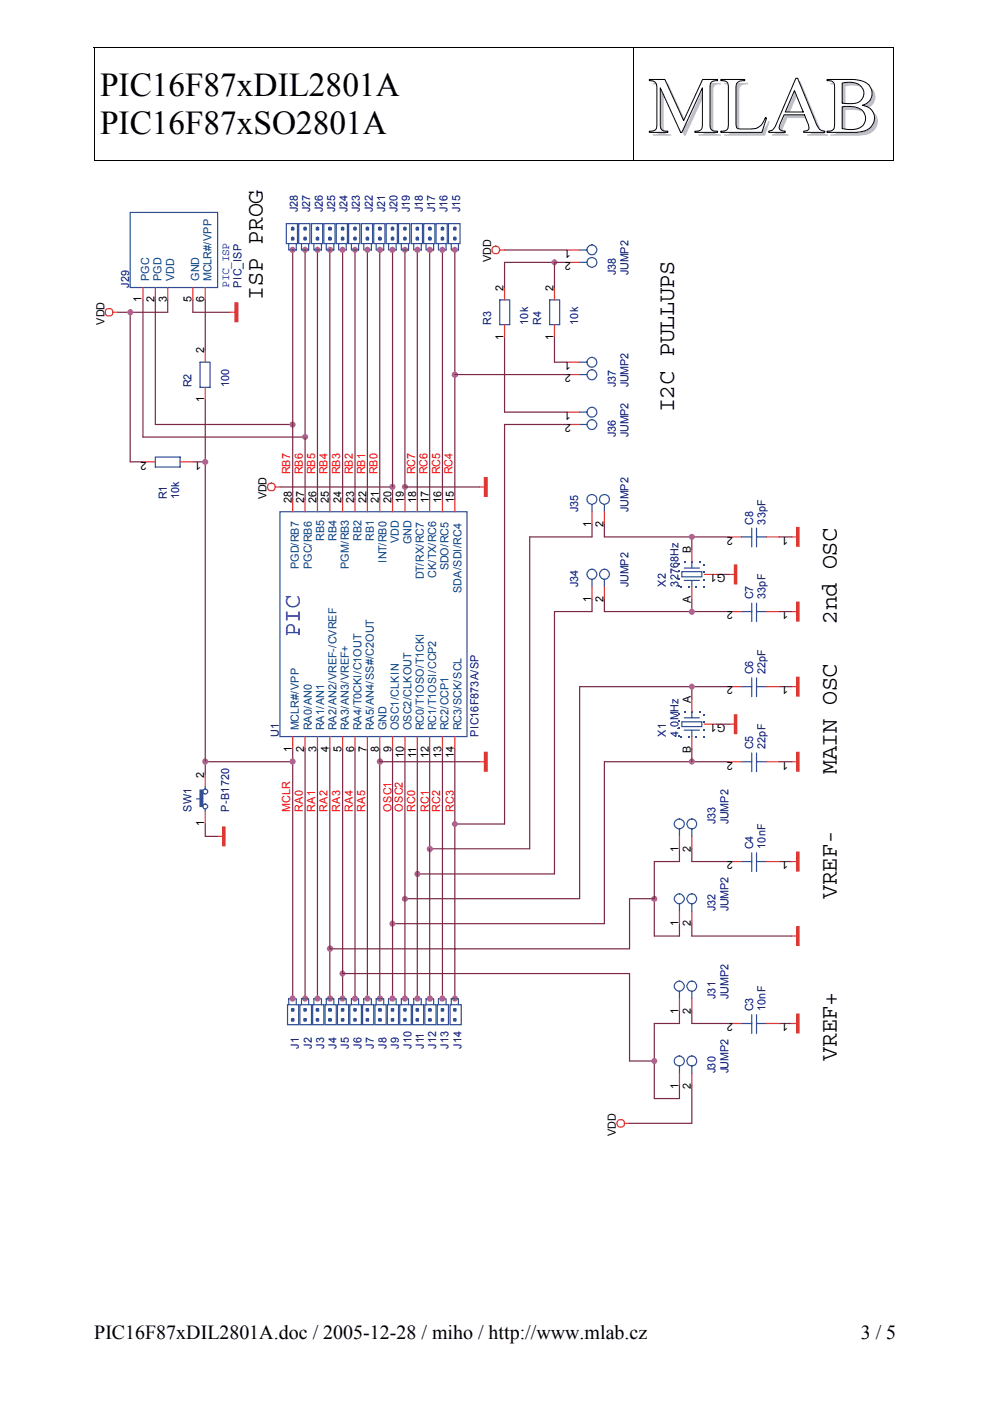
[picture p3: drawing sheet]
<svg xmlns="http://www.w3.org/2000/svg" width="210mm" height="297mm" viewBox="0 0 210 297" stroke-linecap="round" stroke-linejoin="round" font-family="sans-serif">
<defs><g id="words">
<text font-size="16.9" fill="#c0c0c0" x="138.1" y="28.8">MLAB</text>
<g font-size="7.1">
<text x="21.2" y="20.4">PIC16F87xDIL2801A</text>
<text x="21.2" y="28.5">PIC16F87xSO2801A</text>
</g>
<g font-size="5">
<text x="55.7" y="63.6" transform="rotate(-90 55.7 63.6)">ISP PROG</text>
<text x="143" y="87.4" transform="rotate(-90 143 87.4)">I2C PULLUPS</text>
<text x="177.4" y="132.4" transform="rotate(-90 177.4 132.4)">2nd OSC</text>
<text x="177.4" y="164.1" transform="rotate(-90 177.4 164.1)">MAIN OSC</text>
<text x="177.4" y="190.5" transform="rotate(-90 177.4 190.5)">VREF-</text>
<text x="177.4" y="225" transform="rotate(-90 177.4 225)">VREF+</text>
</g>
<text font-size="5" fill="#00f" x="63.6" y="135" transform="rotate(-90 63.6 135)">PIC</text>
<g font-size="4.2">
<text x="20" y="283.8">PIC16F87xDIL2801A.doc / 2005-12-28 / miho / http://www.mlab.cz</text>
<text x="182.5" y="283.8">3 / 5</text>
</g>
<g font-size="2.4" fill="#000080">
<text x="63.1" y="45" transform="rotate(-90 63.1 45)">J28</text>
<text x="65.7" y="45" transform="rotate(-90 65.7 45)">J27</text>
<text x="68.5" y="45" transform="rotate(-90 68.5 45)">J26</text>
<text x="71.1" y="45" transform="rotate(-90 71.1 45)">J25</text>
<text x="73.7" y="45" transform="rotate(-90 73.7 45)">J24</text>
<text x="76.3" y="45" transform="rotate(-90 76.3 45)">J23</text>
<text x="79" y="45" transform="rotate(-90 79 45)">J22</text>
<text x="81.7" y="45" transform="rotate(-90 81.7 45)">J21</text>
<text x="84.3" y="45" transform="rotate(-90 84.3 45)">J20</text>
<text x="86.9" y="45" transform="rotate(-90 86.9 45)">J19</text>
<text x="89.6" y="45" transform="rotate(-90 89.6 45)">J18</text>
<text x="92.2" y="45" transform="rotate(-90 92.2 45)">J17</text>
<text x="94.9" y="45" transform="rotate(-90 94.9 45)">J16</text>
<text x="97.6" y="45" transform="rotate(-90 97.6 45)">J15</text>
<text x="130.6" y="58.3" transform="rotate(-90 130.6 58.3)">J38</text>
<text x="133.3" y="58.3" transform="rotate(-90 133.3 58.3)">JUMP2</text>
<text x="27.4" y="61" transform="rotate(-90 27.4 61)">J29</text>
<text x="51.2" y="61" transform="rotate(-90 51.2 61)">PIC_ISP</text>
<text x="104.1" y="68.8" transform="rotate(-90 104.1 68.8)">R3</text>
<text x="112" y="68.8" transform="rotate(-90 112 68.8)">10k</text>
<text x="114.7" y="68.8" transform="rotate(-90 114.7 68.8)">R4</text>
<text x="122.6" y="68.8" transform="rotate(-90 122.6 68.8)">10k</text>
<text x="40.6" y="82.1" transform="rotate(-90 40.6 82.1)">R2</text>
<text x="48.6" y="82.1" transform="rotate(-90 48.6 82.1)">100</text>
<text x="130.6" y="82.1" transform="rotate(-90 130.6 82.1)">J37</text>
<text x="133.3" y="82.1" transform="rotate(-90 133.3 82.1)">JUMP2</text>
<text x="130.6" y="92.7" transform="rotate(-90 130.6 92.7)">J36</text>
<text x="133.3" y="92.7" transform="rotate(-90 133.3 92.7)">JUMP2</text>
<text x="35.3" y="105.9" transform="rotate(-90 35.3 105.9)">R1</text>
<text x="38" y="105.9" transform="rotate(-90 38 105.9)">10k</text>
<text x="122.6" y="108.5" transform="rotate(-90 122.6 108.5)">J35</text>
<text x="133.3" y="108.5" transform="rotate(-90 133.3 108.5)">JUMP2</text>
<text x="159.7" y="111.2" transform="rotate(-90 159.7 111.2)">C8</text>
<text x="162.3" y="111.2" transform="rotate(-90 162.3 111.2)">33pF</text>
<text x="122.6" y="124.4" transform="rotate(-90 122.6 124.4)">J34</text>
<text x="133.3" y="124.4" transform="rotate(-90 133.3 124.4)">JUMP2</text>
<text x="141.1" y="124.4" transform="rotate(-90 141.1 124.4)">X2</text>
<text x="143.8" y="124.4" transform="rotate(-90 143.8 124.4)">32768Hz</text>
<text x="159.7" y="127" transform="rotate(-90 159.7 127)">C7</text>
<text x="162.3" y="127" transform="rotate(-90 162.3 127)">33pF</text>
<text x="159.7" y="143" transform="rotate(-90 159.7 143)">C6</text>
<text x="162.3" y="143" transform="rotate(-90 162.3 143)">22pF</text>
<text x="59.1" y="156.2" transform="rotate(-90 59.1 156.2)">U1</text>
<text x="101.4" y="156.2" transform="rotate(-90 101.4 156.2)">PIC16F873A/SP</text>
<text x="141.1" y="156.2" transform="rotate(-90 141.1 156.2)">X1</text>
<text x="143.8" y="156.2" transform="rotate(-90 143.8 156.2)">4.0MHz</text>
<text x="159.7" y="158.8" transform="rotate(-90 159.7 158.8)">C5</text>
<text x="162.3" y="158.8" transform="rotate(-90 162.3 158.8)">22pF</text>
<text x="40.6" y="172.1" transform="rotate(-90 40.6 172.1)">SW1</text>
<text x="48.6" y="172.1" transform="rotate(-90 48.6 172.1)">P-B1720</text>
<text x="151.7" y="174.7" transform="rotate(-90 151.7 174.7)">J33</text>
<text x="154.4" y="174.7" transform="rotate(-90 154.4 174.7)">JUMP2</text>
<text x="159.7" y="180" transform="rotate(-90 159.7 180)">C4</text>
<text x="162.3" y="180" transform="rotate(-90 162.3 180)">10nF</text>
<text x="151.7" y="193.2" transform="rotate(-90 151.7 193.2)">J32</text>
<text x="154.4" y="193.2" transform="rotate(-90 154.4 193.2)">JUMP2</text>
<text x="151.7" y="211.8" transform="rotate(-90 151.7 211.8)">J31</text>
<text x="154.4" y="211.8" transform="rotate(-90 154.4 211.8)">JUMP2</text>
<text x="159.7" y="214.4" transform="rotate(-90 159.7 214.4)">C3</text>
<text x="162.3" y="214.4" transform="rotate(-90 162.3 214.4)">10nF</text>
<text x="63.4" y="222.3" transform="rotate(-90 63.4 222.3)">J1</text>
<text x="66.1" y="222.3" transform="rotate(-90 66.1 222.3)">J2</text>
<text x="68.7" y="222.3" transform="rotate(-90 68.7 222.3)">J3</text>
<text x="71.3" y="222.3" transform="rotate(-90 71.3 222.3)">J4</text>
<text x="74" y="222.3" transform="rotate(-90 74 222.3)">J5</text>
<text x="76.7" y="222.3" transform="rotate(-90 76.7 222.3)">J6</text>
<text x="79.3" y="222.3" transform="rotate(-90 79.3 222.3)">J7</text>
<text x="81.9" y="222.3" transform="rotate(-90 81.9 222.3)">J8</text>
<text x="84.5" y="222.3" transform="rotate(-90 84.5 222.3)">J9</text>
<text x="87.2" y="222.3" transform="rotate(-90 87.2 222.3)">J10</text>
<text x="89.9" y="222.3" transform="rotate(-90 89.9 222.3)">J11</text>
<text x="92.5" y="222.3" transform="rotate(-90 92.5 222.3)">J12</text>
<text x="95.1" y="222.3" transform="rotate(-90 95.1 222.3)">J13</text>
<text x="97.8" y="222.3" transform="rotate(-90 97.8 222.3)">J14</text>
<text x="151.7" y="227.6" transform="rotate(-90 151.7 227.6)">J30</text>
<text x="154.4" y="227.6" transform="rotate(-90 154.4 227.6)">JUMP2</text>
</g>
<g font-size="2.4">
<text x="121" y="53" transform="rotate(-180 121 53)">1</text>
<text x="104.1" y="55.6" transform="rotate(-90 104.1 55.6)">VDD</text>
<text x="121" y="55.6" transform="rotate(-180 121 55.6)">2</text>
<text x="30" y="64.1" transform="rotate(-90 30 64.1)">1</text>
<text x="32.7" y="64.1" transform="rotate(-90 32.7 64.1)">2</text>
<text x="35.3" y="64.1" transform="rotate(-90 35.3 64.1)">3</text>
<text x="40.6" y="64.1" transform="rotate(-90 40.6 64.1)">5</text>
<text x="43.3" y="64.1" transform="rotate(-90 43.3 64.1)">6</text>
<text x="106.8" y="61.7" transform="rotate(-90 106.8 61.7)">2</text>
<text x="117.3" y="61.7" transform="rotate(-90 117.3 61.7)">2</text>
<text x="22.1" y="68.8" transform="rotate(-90 22.1 68.8)">VDD</text>
<text x="43.3" y="74.9" transform="rotate(-90 43.3 74.9)">2</text>
<text x="106.8" y="72.1" transform="rotate(-90 106.8 72.1)">1</text>
<text x="117.3" y="72.1" transform="rotate(-90 117.3 72.1)">1</text>
<text x="121" y="76.8" transform="rotate(-180 121 76.8)">1</text>
<text x="121" y="79.4" transform="rotate(-180 121 79.4)">2</text>
<text x="43.3" y="85.3" transform="rotate(-90 43.3 85.3)">1</text>
<text x="121" y="87.3" transform="rotate(-180 121 87.3)">1</text>
<text x="121" y="89.9" transform="rotate(-180 121 89.9)">2</text>
<text x="31.1" y="97.9" transform="rotate(-180 31.1 97.9)">2</text>
<text x="42.7" y="97.9" transform="rotate(-180 42.7 97.9)">1</text>
<text x="56.5" y="105.9" transform="rotate(-90 56.5 105.9)">VDD</text>
<text x="61.8" y="106.6" transform="rotate(-90 61.8 106.6)">28</text>
<text x="64.5" y="106.6" transform="rotate(-90 64.5 106.6)">27</text>
<text x="67.1" y="106.6" transform="rotate(-90 67.1 106.6)">26</text>
<text x="69.7" y="106.6" transform="rotate(-90 69.7 106.6)">25</text>
<text x="72.4" y="106.6" transform="rotate(-90 72.4 106.6)">24</text>
<text x="75.1" y="106.6" transform="rotate(-90 75.1 106.6)">23</text>
<text x="77.7" y="106.6" transform="rotate(-90 77.7 106.6)">22</text>
<text x="80.3" y="106.6" transform="rotate(-90 80.3 106.6)">21</text>
<text x="83" y="106.6" transform="rotate(-90 83 106.6)">20</text>
<text x="85.6" y="106.6" transform="rotate(-90 85.6 106.6)">19</text>
<text x="88.3" y="106.6" transform="rotate(-90 88.3 106.6)">18</text>
<text x="90.9" y="106.6" transform="rotate(-90 90.9 106.6)">17</text>
<text x="93.6" y="106.6" transform="rotate(-90 93.6 106.6)">16</text>
<text x="96.2" y="106.6" transform="rotate(-90 96.2 106.6)">15</text>
<text x="125.3" y="111.7" transform="rotate(-90 125.3 111.7)">1</text>
<text x="127.9" y="111.7" transform="rotate(-90 127.9 111.7)">2</text>
<text x="155.4" y="113.8" transform="rotate(-180 155.4 113.8)">2</text>
<text x="167.1" y="113.8" transform="rotate(-180 167.1 113.8)">1</text>
<text x="146.5" y="117.2" transform="rotate(-90 146.5 117.2)">B</text>
<text x="153.8" y="121.8" transform="rotate(-180 153.8 121.8)">G1</text>
<text x="125.3" y="127.6" transform="rotate(-90 125.3 127.6)">1</text>
<text x="127.9" y="127.6" transform="rotate(-90 127.9 127.6)">2</text>
<text x="146.5" y="127.9" transform="rotate(-90 146.5 127.9)">A</text>
<text x="155.4" y="129.6" transform="rotate(-180 155.4 129.6)">2</text>
<text x="167.1" y="129.6" transform="rotate(-180 167.1 129.6)">1</text>
<text x="146.5" y="149.1" transform="rotate(-90 146.5 149.1)">A</text>
<text x="155.4" y="145.5" transform="rotate(-180 155.4 145.5)">2</text>
<text x="167.1" y="145.5" transform="rotate(-180 167.1 145.5)">1</text>
<text x="153.8" y="153.5" transform="rotate(-180 153.8 153.5)">G1</text>
<text x="61.8" y="159.4" transform="rotate(-90 61.8 159.4)">1</text>
<text x="64.5" y="159.4" transform="rotate(-90 64.5 159.4)">2</text>
<text x="67.1" y="159.4" transform="rotate(-90 67.1 159.4)">3</text>
<text x="69.7" y="159.4" transform="rotate(-90 69.7 159.4)">4</text>
<text x="72.4" y="159.4" transform="rotate(-90 72.4 159.4)">5</text>
<text x="75.1" y="159.4" transform="rotate(-90 75.1 159.4)">6</text>
<text x="77.7" y="159.4" transform="rotate(-90 77.7 159.4)">7</text>
<text x="80.3" y="159.4" transform="rotate(-90 80.3 159.4)">8</text>
<text x="83" y="159.4" transform="rotate(-90 83 159.4)">9</text>
<text x="85.6" y="160.7" transform="rotate(-90 85.6 160.7)">10</text>
<text x="88.3" y="160.7" transform="rotate(-90 88.3 160.7)">11</text>
<text x="90.9" y="160.7" transform="rotate(-90 90.9 160.7)">12</text>
<text x="93.6" y="160.7" transform="rotate(-90 93.6 160.7)">13</text>
<text x="96.2" y="160.7" transform="rotate(-90 96.2 160.7)">14</text>
<text x="146.5" y="159.6" transform="rotate(-90 146.5 159.6)">B</text>
<text x="155.4" y="161.5" transform="rotate(-180 155.4 161.5)">2</text>
<text x="167.1" y="161.5" transform="rotate(-180 167.1 161.5)">1</text>
<text x="43.3" y="164.9" transform="rotate(-90 43.3 164.9)">2</text>
<text x="43.3" y="175.2" transform="rotate(-90 43.3 175.2)">1</text>
<text x="143.8" y="180.6" transform="rotate(-90 143.8 180.6)">1</text>
<text x="146.5" y="180.6" transform="rotate(-90 146.5 180.6)">2</text>
<text x="155.4" y="182.6" transform="rotate(-180 155.4 182.6)">2</text>
<text x="167.1" y="182.6" transform="rotate(-180 167.1 182.6)">1</text>
<text x="143.8" y="196.3" transform="rotate(-90 143.8 196.3)">1</text>
<text x="146.5" y="196.3" transform="rotate(-90 146.5 196.3)">2</text>
<text x="143.8" y="214.9" transform="rotate(-90 143.8 214.9)">1</text>
<text x="146.5" y="214.9" transform="rotate(-90 146.5 214.9)">2</text>
<text x="155.4" y="217" transform="rotate(-180 155.4 217)">2</text>
<text x="167.1" y="217" transform="rotate(-180 167.1 217)">1</text>
<text x="143.8" y="230.8" transform="rotate(-90 143.8 230.8)">1</text>
<text x="146.5" y="230.8" transform="rotate(-90 146.5 230.8)">2</text>
<text x="130.6" y="240.8" transform="rotate(-90 130.6 240.8)">VDD</text>
</g>
<g font-size="2.4" fill="#004080">
<text x="31.6" y="59.6" transform="rotate(-90 31.6 59.6)">PGC</text>
<text x="34.2" y="59.6" transform="rotate(-90 34.2 59.6)">PGD</text>
<text x="37" y="59.6" transform="rotate(-90 37 59.6)">VDD</text>
<text x="42.2" y="59.6" transform="rotate(-90 42.2 59.6)">GND</text>
<text x="44.8" y="59.6" transform="rotate(-90 44.8 59.6)">MCLR#/VPP</text>
<text x="68.7" y="114.6" transform="rotate(-90 68.7 114.6)">RB5</text>
<text x="71.3" y="114.6" transform="rotate(-90 71.3 114.6)">RB4</text>
<text x="76.7" y="114.6" transform="rotate(-90 76.7 114.6)">RB2</text>
<text x="79.3" y="114.6" transform="rotate(-90 79.3 114.6)">RB1</text>
<text x="81.9" y="119.3" transform="rotate(-90 81.9 119.3)">INT/RB0</text>
<text x="84.5" y="115.1" transform="rotate(-90 84.5 115.1)">VDD</text>
<text x="87.2" y="115.4" transform="rotate(-90 87.2 115.4)">GND</text>
<text x="63.4" y="120.7" transform="rotate(-90 63.4 120.7)">PGD/RB7</text>
<text x="66.1" y="120.7" transform="rotate(-90 66.1 120.7)">PGC/RB6</text>
<text x="74" y="120.7" transform="rotate(-90 74 120.7)">PGM/RB3</text>
<text x="89.9" y="122.8" transform="rotate(-90 89.9 122.8)">DT/RX/RC7</text>
<text x="92.5" y="122.6" transform="rotate(-90 92.5 122.6)">CK/TX/RC6</text>
<text x="95.1" y="120.9" transform="rotate(-90 95.1 120.9)">SDO/RC5</text>
<text x="97.8" y="125.8" transform="rotate(-90 97.8 125.8)">SDA/SDI/RC4</text>
<text x="63.4" y="154.8" transform="rotate(-90 63.4 154.8)">MCLR#/VPP</text>
<text x="66.1" y="154.8" transform="rotate(-90 66.1 154.8)">RA0/AN0</text>
<text x="68.7" y="154.8" transform="rotate(-90 68.7 154.8)">RA1/AN1</text>
<text x="71.3" y="154.8" transform="rotate(-90 71.3 154.8)">RA2/AN2/VREF-/CVREF</text>
<text x="74" y="154.8" transform="rotate(-90 74 154.8)">RA3/AN3/VREF+</text>
<text x="76.7" y="154.8" transform="rotate(-90 76.7 154.8)">RA4/T0CKI/C1OUT</text>
<text x="79.3" y="154.8" transform="rotate(-90 79.3 154.8)">RA5/AN4/SS#/C2OUT</text>
<text x="81.9" y="154.8" transform="rotate(-90 81.9 154.8)">GND</text>
<text x="84.5" y="154.8" transform="rotate(-90 84.5 154.8)">OSC1/CLKIN</text>
<text x="87.2" y="154.8" transform="rotate(-90 87.2 154.8)">OSC2/CLKOUT</text>
<text x="89.9" y="154.8" transform="rotate(-90 89.9 154.8)">RC0/T1OSO/T1CKI</text>
<text x="92.5" y="154.8" transform="rotate(-90 92.5 154.8)">RC1/T1OSI/CCP2</text>
<text x="95.1" y="154.8" transform="rotate(-90 95.1 154.8)">RC2/CCP1</text>
<text x="97.8" y="154.8" transform="rotate(-90 97.8 154.8)">RC3/SCK/SCL</text>
</g>
<text font-size="2.4" fill="#00f" x="48.6" y="61" transform="rotate(-90 48.6 61)">PIC_ISP</text>
<g font-size="2.4" fill="#f00">
<text x="61.5" y="100.5" transform="rotate(-90 61.5 100.5)">RB7</text>
<text x="64.2" y="100.5" transform="rotate(-90 64.2 100.5)">RB6</text>
<text x="66.8" y="100.5" transform="rotate(-90 66.8 100.5)">RB5</text>
<text x="69.5" y="100.5" transform="rotate(-90 69.5 100.5)">RB4</text>
<text x="72.1" y="100.5" transform="rotate(-90 72.1 100.5)">RB3</text>
<text x="74.8" y="100.5" transform="rotate(-90 74.8 100.5)">RB2</text>
<text x="77.4" y="100.5" transform="rotate(-90 77.4 100.5)">RB1</text>
<text x="80.1" y="100.5" transform="rotate(-90 80.1 100.5)">RB0</text>
<text x="88" y="100.5" transform="rotate(-90 88 100.5)">RC7</text>
<text x="90.6" y="100.5" transform="rotate(-90 90.6 100.5)">RC6</text>
<text x="93.3" y="100.5" transform="rotate(-90 93.3 100.5)">RC5</text>
<text x="96" y="100.5" transform="rotate(-90 96 100.5)">RC4</text>
<text x="61.5" y="172.1" transform="rotate(-90 61.5 172.1)">MCLR</text>
<text x="64.2" y="172.1" transform="rotate(-90 64.2 172.1)">RA0</text>
<text x="66.8" y="172.1" transform="rotate(-90 66.8 172.1)">RA1</text>
<text x="69.5" y="172.1" transform="rotate(-90 69.5 172.1)">RA2</text>
<text x="72.1" y="172.1" transform="rotate(-90 72.1 172.1)">RA3</text>
<text x="74.8" y="172.1" transform="rotate(-90 74.8 172.1)">RA4</text>
<text x="77.4" y="172.1" transform="rotate(-90 77.4 172.1)">RA5</text>
<text x="83" y="172.1" transform="rotate(-90 83 172.1)">OSC1</text>
<text x="85.4" y="172.1" transform="rotate(-90 85.4 172.1)">OSC2</text>
<text x="88" y="172.1" transform="rotate(-90 88 172.1)">RC0</text>
<text x="90.9" y="172.1" transform="rotate(-90 90.9 172.1)">RC1</text>
<text x="93.3" y="172.1" transform="rotate(-90 93.3 172.1)">RC2</text>
<text x="96.2" y="172.1" transform="rotate(-90 96.2 172.1)">RC3</text>
</g>
</g></defs>
<path d="M137.7 16.8h3.3l3.9 8.8 4.1-8.8h3.1v.3a1.21 1.21 0 0 0-1.6 1.3v8.2a1.2 1.2 0 0 0 1.6 1.2v.3h-4.8v-.3a1.18 1.18 0 0 0 1.6-1.3v-7.9l-4.3 9.5h-.3l-4.3-9.5v8a1.2 1.2 0 0 0 1.6 1.2v.3h-3.9v-.3a1.21 1.21 0 0 0 1.6-1.3v-8a1.3 1.3 0 0 0-1.6-1.4z" fill="none" stroke="#000" stroke-width=".21"/>
<g fill="#fff">
<path d="M152.8 16.9h5.1z"/>
<path d="M152.8 16.9l5.1 .1z"/>
<path d="M152.8 17h5.1z"/>
<path d="M152.8 17l5.1 .1z"/>
<path d="M152.8 17.1h5.1z"/>
<path d="M153.2 17.1l4.3 .1z"/>
<path d="M153.5 17.2h3.6z"/>
<path d="M153.8 17.2l3.1 .1z"/>
<path d="M153.9 17.3h2.9z"/>
<path d="M154 17.3h2.7z"/>
<path d="M154 17.3l2.6 .1z"/>
<path d="M154.1 17.4h2.4z"/>
<path d="M154.1 17.4l2.4 .1z"/>
<path d="M154.2 17.5h2.2z"/>
<path d="M154.3 17.5l2 .1z"/>
<path d="M154.3 17.6h2z"/>
<path d="M154.3 17.6l2 .1z"/>
<path d="M154.3 17.7h2z"/>
<path d="M154.3 17.7l1.9 .1z"/>
<path d="M154.3 17.8h1.9z"/>
<path d="M154.3 17.8l1.9 .1z"/>
<path d="M154.3 17.9h1.8z"/>
<path d="M154.4 17.9l1.7 .1z"/>
<path d="M154.4 18h1.7z"/>
<path d="M154.4 18l1.7 .1z"/>
<path d="M154.4 18.1h1.7z"/>
<path d="M154.4 18.1l1.7 .1z"/>
<path d="M154.4 18.2h1.7z"/>
<path d="M154.4 18.2l1.7 .1z"/>
<path d="M154.4 18.3h1.7z"/>
<path d="M154.4 18.3l1.7 .1z"/>
<path d="M154.4 18.4h1.7z"/>
<path d="M154.4 18.4h1.6z"/>
<path d="M154.4 18.4l1.6 .1z"/>
<path d="M154.4 18.5h1.6z"/>
<path d="M154.4 18.5l1.6 .1z"/>
<path d="M154.4 18.6h1.6z"/>
<path d="M154.4 18.6l1.6 .1z"/>
<path d="M154.4 18.7h1.6z"/>
<path d="M154.4 18.7l1.6 .1z"/>
<path d="M154.4 18.8h1.6z"/>
<path d="M154.4 18.8l1.6 .1z"/>
<path d="M154.4 18.9h1.6z"/>
<path d="M154.4 18.9l1.6 .1z"/>
<path d="M154.4 19h1.6z"/>
<path d="M154.4 19l1.6 .1z"/>
<path d="M154.4 19.1h1.6z"/>
<path d="M154.4 19.1l1.6 .1z"/>
<path d="M154.4 19.2h1.6z"/>
<path d="M154.4 19.2l1.6 .1z"/>
<path d="M154.4 19.3h1.6z"/>
<path d="M154.4 19.3l1.6 .1z"/>
<path d="M154.4 19.4h1.6z"/>
<path d="M154.4 19.4l1.6 .1z"/>
<path d="M154.4 19.5h1.6z"/>
<path d="M154.4 19.5l1.6 .1z"/>
<path d="M154.4 19.6h1.6z"/>
<path d="M154.4 19.6l1.6 .1z"/>
<path d="M154.4 19.7h1.6z"/>
<path d="M154.4 19.7l1.6 .1z"/>
<path d="M154.4 19.8h1.6z"/>
<path d="M154.4 19.8l1.6 .1z"/>
<path d="M154.4 19.9h1.6z"/>
<path d="M154.4 19.9l1.6 .1z"/>
<path d="M154.4 20h1.6z"/>
<path d="M154.4 20l1.6 .1z"/>
<path d="M154.4 20.1h1.6z"/>
<path d="M154.4 20.1l1.6 .1z"/>
<path d="M154.4 20.2h1.6z"/>
<path d="M154.4 20.2l1.6 .1z"/>
<path d="M154.4 20.3h1.6z"/>
<path d="M154.4 20.3l1.6 .1z"/>
<path d="M154.4 20.4h1.6z"/>
<path d="M154.4 20.4l1.6 .1z"/>
<path d="M154.4 20.5h1.6z"/>
<path d="M154.4 20.5l1.6 .1z"/>
<path d="M154.4 20.6h1.6z"/>
<path d="M154.4 20.6l1.6 .1z"/>
<path d="M154.4 20.7h1.6z"/>
<path d="M154.4 20.7l1.6 .1z"/>
<path d="M154.4 20.8h1.6z"/>
<path d="M154.4 20.8l1.6 .1z"/>
<path d="M154.4 20.9h1.6z"/>
<path d="M154.4 20.9l1.6 .1z"/>
<path d="M154.4 21h1.6z"/>
<path d="M154.4 21l1.6 .1z"/>
<path d="M154.4 21.1h1.6z"/>
<path d="M154.4 21.1l1.6 .1z"/>
<path d="M154.4 21.2h1.6z"/>
<path d="M154.4 21.2l1.6 .1z"/>
<path d="M154.4 21.3h1.6z"/>
<path d="M154.4 21.3l1.6 .1z"/>
<path d="M154.4 21.4h1.6z"/>
<path d="M154.4 21.4l1.6 .1z"/>
<path d="M154.4 21.5h1.6z"/>
<path d="M154.4 21.5l1.6 .1z"/>
<path d="M154.4 21.6h1.6z"/>
<path d="M154.4 21.6l1.6 .1z"/>
<path d="M154.4 21.7h1.6z"/>
<path d="M154.4 21.7l1.6 .1z"/>
<path d="M154.4 21.8h1.6z"/>
<path d="M154.4 21.8l1.6 .1z"/>
<path d="M154.4 21.9h1.6z"/>
<path d="M154.4 21.9l1.6 .1z"/>
<path d="M154.4 22h1.6z"/>
<path d="M154.4 22l1.6 .1z"/>
<path d="M154.4 22.1h1.6z"/>
<path d="M154.4 22.1l1.6 .1z"/>
<path d="M154.4 22.2h1.6z"/>
<path d="M154.4 22.2l1.6 .1z"/>
<path d="M154.4 22.3h1.6z"/>
<path d="M154.4 22.3l1.6 .1z"/>
<path d="M154.4 22.4h1.6z"/>
<path d="M154.4 22.4l1.6 .1z"/>
<path d="M154.4 22.5h1.6z"/>
<path d="M154.4 22.5l1.6 .1z"/>
<path d="M154.4 22.6h1.6z"/>
<path d="M154.4 22.6l1.6 .1z"/>
<path d="M154.4 22.7h1.6z"/>
<path d="M154.4 22.7l1.6 .1z"/>
<path d="M154.4 22.8h1.6z"/>
<path d="M154.4 22.8l1.6 .1z"/>
<path d="M154.4 22.9h1.6z"/>
<path d="M154.4 22.9l1.6 .1z"/>
<path d="M154.4 23h1.6z"/>
<path d="M154.4 23l1.6 .1z"/>
<path d="M154.4 23.1h1.6z"/>
<path d="M154.4 23.1l1.6 .1z"/>
<path d="M154.4 23.2h1.6z"/>
<path d="M154.4 23.2l1.6 .1z"/>
<path d="M154.4 23.3h1.6z"/>
<path d="M154.4 23.3l1.6 .1z"/>
<path d="M154.4 23.4h1.6z"/>
<path d="M154.4 23.4l1.6 .1z"/>
<path d="M154.4 23.5h1.6z"/>
<path d="M154.4 23.5l1.6 .1z"/>
<path d="M154.4 23.6h1.6z"/>
<path d="M154.4 23.6l1.6 .1z"/>
<path d="M154.4 23.7h1.6z"/>
<path d="M154.4 23.7l1.6 .1z"/>
<path d="M154.4 23.8h1.6z"/>
<path d="M154.4 23.8l1.6 .1z"/>
<path d="M154.4 23.9h1.6z"/>
<path d="M154.4 23.9l1.6 .1z"/>
<path d="M154.4 24h1.6z"/>
<path d="M154.4 24l1.6 .1z"/>
<path d="M154.4 24.1h1.6z"/>
<path d="M154.4 24.1l1.6 .1z"/>
<path d="M154.4 24.2h1.6z"/>
<path d="M154.4 24.2l1.6 .1z"/>
<path d="M154.4 24.3h1.6z"/>
<path d="M154.4 24.3l1.6 .1z"/>
<path d="M154.4 24.4h1.6z"/>
<path d="M154.4 24.4l1.6 .1z"/>
<path d="M154.4 24.5h1.6z"/>
<path d="M154.4 24.5l1.6 .1z"/>
<path d="M154.4 24.6h1.6z"/>
<path d="M154.4 24.6l1.6 .1z"/>
<path d="M154.4 24.7h1.6z"/>
<path d="M154.4 24.7l1.6 .1z"/>
<path d="M154.4 24.8h1.6z"/>
<path d="M154.4 24.8l1.6 .1z"/>
<path d="M154.4 24.9h1.6z"/>
<path d="M154.4 24.9l1.6 .1z"/>
<path d="M154.4 25h1.6z"/>
<path d="M154.4 25l1.6 .1z"/>
<path d="M162.3 25l.2 .1z"/>
<path d="M154.4 25.1h1.6z"/>
<path d="M162.2 25.1h.3z"/>
<path d="M154.4 25.1l1.6 .1z"/>
<path d="M162.2 25.1l.3 .1z"/>
<path d="M154.4 25.2h1.6z"/>
<path d="M162.2 25.2h.3z"/>
<path d="M154.4 25.2l1.6 .1z"/>
<path d="M162.2 25.2l.3 .1z"/>
<path d="M154.4 25.3h1.6z"/>
<path d="M162.1 25.3h.3z"/>
<path d="M154.4 25.3l1.6 .1z"/>
<path d="M162.1 25.3l.3 .1z"/>
<path d="M154.4 25.4h1.6z"/>
<path d="M162.1 25.4h.3z"/>
<path d="M154.4 25.4l1.6 .1z"/>
<path d="M162.1 25.4l.3 .1z"/>
<path d="M154.4 25.5h1.6z"/>
<path d="M162.1 25.5h.3z"/>
<path d="M162.1 25.5h.2z"/>
<path d="M154.4 25.5l1.6 .1z"/>
<path d="M162 25.5l.3 .1z"/>
<path d="M154.4 25.6h1.6z"/>
<path d="M162 25.6h.3z"/>
<path d="M154.4 25.6l1.6 .1z"/>
<path d="M162 25.6l.3 .1z"/>
<path d="M154.4 25.7h1.6z"/>
<path d="M162 25.7h.3z"/>
<path d="M154.4 25.7l1.6 .1z"/>
<path d="M161.9 25.7l.4 .1z"/>
<path d="M154.4 25.8h1.6z"/>
<path d="M161.9 25.8h.4z"/>
<path d="M154.4 25.8l1.6 .1z"/>
<path d="M161.9 25.8l.4 .1z"/>
<path d="M154.4 25.9h1.6z"/>
<path d="M161.8 25.9h.5z"/>
<path d="M154.4 25.9l1.6 .1z"/>
<path d="M161.8 25.9l.4 .1z"/>
<path d="M154.4 26h1.6z"/>
<path d="M161.8 26h.4z"/>
<path d="M154.4 26l1.6 .1z"/>
<path d="M161.8 26l.4 .1z"/>
<path d="M154.4 26.1h1.6z"/>
<path d="M161.8 26.1h.4z"/>
<path d="M161.7 26.1h.5z"/>
<path d="M154.4 26.1l1.6 .1z"/>
<path d="M161.7 26.1l.5 .1z"/>
<path d="M154.4 26.2h1.6z"/>
<path d="M161.7 26.2h.4z"/>
<path d="M154.4 26.2l1.6 .1z"/>
<path d="M161.6 26.2l.5 .1z"/>
<path d="M154.4 26.3h1.6z"/>
<path d="M161.6 26.3h.5z"/>
<path d="M154.4 26.3l1.6 .1z"/>
<path d="M161.6 26.3l.5 .1z"/>
<path d="M154.4 26.4h1.6z"/>
<path d="M161.5 26.4h.6z"/>
<path d="M154.4 26.4l1.6 .1z"/>
<path d="M161.5 26.4l.6 .1z"/>
<path d="M154.4 26.5h1.6z"/>
<path d="M161.5 26.5h.6z"/>
<path d="M154.4 26.5l1.7 .1z"/>
<path d="M161.4 26.5l.7 .1z"/>
<path d="M154.4 26.6h1.7z"/>
<path d="M161.4 26.6h.7z"/>
<path d="M161.3 26.6h.7z"/>
<path d="M154.4 26.6l1.7 .1z"/>
<path d="M161.2 26.6l.8 .1z"/>
<path d="M154.4 26.7h1.7z"/>
<path d="M161.2 26.7h.8z"/>
<path d="M154.4 26.7l1.7 .1z"/>
<path d="M161.2 26.7l.8 .1z"/>
<path d="M154.4 26.8h1.7z"/>
<path d="M161.1 26.8h.9z"/>
<path d="M154.4 26.8l1.7 .1z"/>
<path d="M161 26.8l1 .1z"/>
<path d="M154.4 26.9h1.7z"/>
<path d="M161 26.9h.9z"/>
<path d="M154.4 26.9l1.8 .1z"/>
<path d="M160.9 26.9l1 .1z"/>
<path d="M154.4 27h1.8z"/>
<path d="M160.8 27h1.1z"/>
<path d="M154.4 27l1.8 .1z"/>
<path d="M160.7 27l1.2 .1z"/>
<path d="M154.3 27.1h1.9z"/>
<path d="M160.7 27.1h1.2z"/>
<path d="M154.3 27.1l2 .1z"/>
<path d="M160.6 27.1l1.2 .1z"/>
<path d="M154.3 27.2h2z"/>
<path d="M160.5 27.2h1.3z"/>
<path d="M160.4 27.2h1.4z"/>
<path d="M154.3 27.2l2.1 .1z"/>
<path d="M160.2 27.2l1.6 .1z"/>
<path d="M154.3 27.3h2.2z"/>
<path d="M160.1 27.3h1.7z"/>
<path d="M154.3 27.3l2.3 .1z"/>
<path d="M159.7 27.3l2.1 .1z"/>
<path d="M154.3 27.4h7.5z"/>
<path d="M154.2 27.4l7.6 .1z"/>
<path d="M154.2 27.5h7.6z"/>
<path d="M154.2 27.5h7.5z"/>
<path d="M154.1 27.5l7.6 .1z"/>
<path d="M154.1 27.6h7.6z"/>
<path d="M154 27.6l7.7 .1z"/>
<path d="M153.9 27.7h7.8z"/>
<path d="M153.8 27.7h7.9z"/>
<path d="M153.7 27.7l8 .1z"/>
<path d="M153.6 27.8h8z"/>
<path d="M152.8 27.8l8.8 .1z"/>
<path d="M152.8 27.9h8.8z"/>
<path d="M152.8 27.9l8.8 .1z"/>
<path d="M152.8 28h8.8z"/>
<path d="M152.8 28l8.7 .1z"/>
</g>
<path d="M152.8 16.8h5.1v.3a1.43 1.43 0 0 0-1.9 1.4v7.9l.2 .6 .3 .3h.4h2.3a2.98 2.98 0 0 0 3.1-2.3h.2l-1 3.1h-8.7v-.3a1.18 1.18 0 0 0 1.6-1.3v-8.2a1.2 1.2 0 0 0-1.6-1.2z" fill="none" stroke="#000" stroke-width=".21"/>
<g fill="#fff">
<path d="M168.7 16.6l.4 .1z"/>
<path d="M168.7 16.7h.4z"/>
<path d="M168.7 16.7h.5z"/>
<path d="M168.7 16.7l.5 .1z"/>
<path d="M168.7 16.8h.5z"/>
<path d="M168.7 16.8l.5 .1z"/>
<path d="M168.6 16.9h.6z"/>
<path d="M168.6 16.9l.6 .1z"/>
<path d="M168.6 17h.6z"/>
<path d="M168.6 17h.7z"/>
<path d="M168.6 17l.7 .1z"/>
<path d="M168.5 17.1h.8z"/>
<path d="M168.5 17.1l.8 .1z"/>
<path d="M168.5 17.2h.8z"/>
<path d="M168.5 17.2l.9 .1z"/>
<path d="M168.5 17.3h.9z"/>
<path d="M168.4 17.3h1z"/>
<path d="M168.4 17.3l1 .1z"/>
<path d="M168.4 17.4h1z"/>
<path d="M168.4 17.4l1.1 .1z"/>
<path d="M168.4 17.5h1.1z"/>
<path d="M168.4 17.5l1.1 .1z"/>
<path d="M168.3 17.6h1.2z"/>
<path d="M168.3 17.6l1.2 .1z"/>
<path d="M168.3 17.7h1.2z"/>
<path d="M168.3 17.7l1.3 .1z"/>
<path d="M168.2 17.8h1.4z"/>
<path d="M168.2 17.8l1.4 .1z"/>
<path d="M168.2 17.9h1.4z"/>
<path d="M168.2 17.9l1.5 .1z"/>
<path d="M168.1 18h1.6z"/>
<path d="M168.1 18l1.6 .1z"/>
<path d="M168.1 18.1h1.6z"/>
<path d="M168.1 18.1l1.7 .1z"/>
<path d="M168.1 18.2h1.7z"/>
<path d="M168.1 18.2l1.7 .1z"/>
<path d="M168 18.3h1.8z"/>
<path d="M168 18.3l1.8 .1z"/>
<path d="M168 18.4h1.8z"/>
<path d="M168 18.4l1.9 .1z"/>
<path d="M167.9 18.5h2z"/>
<path d="M167.9 18.5l2 .1z"/>
<path d="M167.9 18.6h2z"/>
<path d="M167.9 18.6l2.1 .1z"/>
<path d="M167.9 18.7h2.1z"/>
<path d="M167.9 18.7l2.1 .1z"/>
<path d="M167.8 18.8h2.2z"/>
<path d="M167.8 18.8l2.2 .1z"/>
<path d="M167.8 18.9h2.3z"/>
<path d="M167.8 18.9l2.3 .1z"/>
<path d="M167.7 19h2.4z"/>
<path d="M167.7 19l2.4 .1z"/>
<path d="M167.7 19.1h2.4z"/>
<path d="M167.7 19.1l2.4 .1z"/>
<path d="M167.6 19.2h2.6z"/>
<path d="M167.6 19.2l2.6 .1z"/>
<path d="M167.6 19.3h2.6z"/>
<path d="M167.6 19.3l.8 .1z"/>
<path d="M168.5 19.3l1.7 .1z"/>
<path d="M167.6 19.4h.8z"/>
<path d="M168.5 19.4h1.8z"/>
<path d="M167.6 19.4l.8 .1z"/>
<path d="M168.5 19.4l1.8 .1z"/>
<path d="M167.5 19.5h.9z"/>
<path d="M168.5 19.5h1.8z"/>
<path d="M167.5 19.5h.8z"/>
<path d="M167.5 19.5l.8 .1z"/>
<path d="M168.6 19.5l1.7 .1z"/>
<path d="M167.5 19.6h.8z"/>
<path d="M168.6 19.6h1.7z"/>
<path d="M167.5 19.6l.8 .1z"/>
<path d="M168.6 19.6l1.7 .1z"/>
<path d="M167.4 19.7h.9z"/>
<path d="M168.6 19.7h1.7z"/>
<path d="M167.4 19.7h.8z"/>
<path d="M168.7 19.7h1.7z"/>
<path d="M167.4 19.7l.8 .1z"/>
<path d="M168.7 19.7l1.7 .1z"/>
<path d="M167.4 19.8h.8z"/>
<path d="M168.7 19.8h1.7z"/>
<path d="M167.4 19.8l.8 .1z"/>
<path d="M168.7 19.8l1.7 .1z"/>
<path d="M167.3 19.9h.9z"/>
<path d="M168.7 19.9h1.8z"/>
<path d="M167.3 19.9l.8 .1z"/>
<path d="M168.7 19.9l1.8 .1z"/>
<path d="M167.3 20h.8z"/>
<path d="M168.7 20h1.8z"/>
<path d="M167.3 20l.8 .1z"/>
<path d="M168.8 20l1.7 .1z"/>
<path d="M167.3 20.1h.8z"/>
<path d="M168.8 20.1h1.8z"/>
<path d="M167.3 20.1l.8 .1z"/>
<path d="M168.8 20.1l1.8 .1z"/>
<path d="M167.2 20.2h.9z"/>
<path d="M168.8 20.2h1.8z"/>
<path d="M167.2 20.2l.8 .1z"/>
<path d="M168.8 20.2l1.8 .1z"/>
<path d="M167.2 20.3h.8z"/>
<path d="M168.9 20.3h1.7z"/>
<path d="M167.1 20.3l.9 .1z"/>
<path d="M168.9 20.3l1.7 .1z"/>
<path d="M167.1 20.4h.8z"/>
<path d="M168.9 20.4h1.7z"/>
<path d="M167.1 20.4l.8 .1z"/>
<path d="M169 20.4l1.7 .1z"/>
<path d="M167.1 20.5h.8z"/>
<path d="M169 20.5h1.7z"/>
<path d="M167.1 20.5l.8 .1z"/>
<path d="M169 20.5l1.7 .1z"/>
<path d="M167 20.6h.9z"/>
<path d="M169 20.6h1.7z"/>
<path d="M167 20.6l.9 .1z"/>
<path d="M169 20.6l1.8 .1z"/>
<path d="M167 20.7h.8z"/>
<path d="M169 20.7h1.8z"/>
<path d="M167 20.7l.8 .1z"/>
<path d="M169 20.7l1.8 .1z"/>
<path d="M167 20.8h.8z"/>
<path d="M169.1 20.8h1.7z"/>
<path d="M169.1 20.8h1.8z"/>
<path d="M166.9 20.8l.9 .1z"/>
<path d="M169.1 20.8l1.8 .1z"/>
<path d="M166.9 20.9h.8z"/>
<path d="M169.1 20.9h1.8z"/>
<path d="M166.9 20.9l.8 .1z"/>
<path d="M169.1 20.9l1.8 .1z"/>
<path d="M166.9 21h.8z"/>
<path d="M169.2 21h1.7z"/>
<path d="M166.9 21l.8 .1z"/>
<path d="M169.2 21l1.7 .1z"/>
<path d="M166.8 21.1h.9z"/>
<path d="M169.2 21.1h1.7z"/>
<path d="M166.8 21.1h.8z"/>
<path d="M166.8 21.1l.8 .1z"/>
<path d="M169.2 21.1l1.8 .1z"/>
<path d="M166.8 21.2h.8z"/>
<path d="M169.2 21.2h1.8z"/>
<path d="M166.8 21.2l.8 .1z"/>
<path d="M169.2 21.2l1.8 .1z"/>
<path d="M166.8 21.3h.8z"/>
<path d="M169.3 21.3h1.7z"/>
<path d="M166.8 21.3l.8 .1z"/>
<path d="M169.3 21.3l1.7 .1z"/>
<path d="M166.7 21.4h.9z"/>
<path d="M169.3 21.4h1.8z"/>
<path d="M166.7 21.4h.8z"/>
<path d="M166.7 21.4l.8 .1z"/>
<path d="M169.3 21.4l1.8 .1z"/>
<path d="M166.7 21.5h.8z"/>
<path d="M169.4 21.5h1.7z"/>
<path d="M166.7 21.5l.8 .1z"/>
<path d="M169.4 21.5l1.7 .1z"/>
<path d="M166.6 21.6h.8z"/>
<path d="M169.4 21.6h1.8z"/>
<path d="M166.6 21.6l.8 .1z"/>
<path d="M169.4 21.6l1.8 .1z"/>
<path d="M166.6 21.7h.8z"/>
<path d="M169.4 21.7h1.8z"/>
<path d="M169.5 21.7h1.7z"/>
<path d="M166.5 21.7l.9 .1z"/>
<path d="M169.5 21.7l1.7 .1z"/>
<path d="M166.5 21.8h.8z"/>
<path d="M169.5 21.8h1.7z"/>
<path d="M166.5 21.8l.8 .1z"/>
<path d="M169.5 21.8l1.7 .1z"/>
<path d="M166.5 21.9h.8z"/>
<path d="M169.5 21.9h1.8z"/>
<path d="M166.5 21.9l.8 .1z"/>
<path d="M169.5 21.9l1.8 .1z"/>
<path d="M166.5 22h.8z"/>
<path d="M169.6 22h1.7z"/>
<path d="M166.4 22l.9 .1z"/>
<path d="M169.6 22l1.7 .1z"/>
<path d="M166.4 22.1h.8z"/>
<path d="M169.6 22.1h1.8z"/>
<path d="M166.4 22.1l.8 .1z"/>
<path d="M169.6 22.1l1.8 .1z"/>
<path d="M166.4 22.2h.8z"/>
<path d="M169.6 22.2h1.8z"/>
<path d="M169.7 22.2h1.7z"/>
<path d="M166.3 22.2l.8 .1z"/>
<path d="M169.7 22.2l1.7 .1z"/>
<path d="M166.3 22.3h.8z"/>
<path d="M169.7 22.3h1.7z"/>
<path d="M166.3 22.3l.8 .1z"/>
<path d="M169.7 22.3l1.7 .1z"/>
<path d="M166.3 22.4h.8z"/>
<path d="M169.7 22.4h1.8z"/>
<path d="M166.3 22.4l.8 .1z"/>
<path d="M169.8 22.4l1.7 .1z"/>
<path d="M166.2 22.5h.8z"/>
<path d="M169.8 22.5h1.7z"/>
<path d="M166.2 22.5l.8 .1z"/>
<path d="M169.8 22.5l1.7 .1z"/>
<path d="M166.2 22.6h.8z"/>
<path d="M169.8 22.6h1.8z"/>
<path d="M166.2 22.6l.8 .1z"/>
<path d="M169.8 22.6l1.8 .1z"/>
<path d="M166.2 22.7h.8z"/>
<path d="M169.8 22.7h1.8z"/>
<path d="M166.2 22.7l.8 .1z"/>
<path d="M169.9 22.7l1.7 .1z"/>
<path d="M166.1 22.8h.8z"/>
<path d="M169.9 22.8h1.7z"/>
<path d="M169.9 22.8h1.8z"/>
<path d="M166.1 22.8l.8 .1z"/>
<path d="M169.9 22.8l1.8 .1z"/>
<path d="M166.1 22.9h.8z"/>
<path d="M169.9 22.9h1.8z"/>
<path d="M166 22.9l.9 .1z"/>
<path d="M170 22.9l1.7 .1z"/>
<path d="M166 23h.8z"/>
<path d="M170 23h1.7z"/>
<path d="M166 23l.8 .1z"/>
<path d="M170 23l1.7 .1z"/>
<path d="M166 23.1h.8z"/>
<path d="M170 23.1h1.7z"/>
<path d="M170 23.1h1.8z"/>
<path d="M165.9 23.1l.9 .1z"/>
<path d="M170.1 23.1l1.7 .1z"/>
<path d="M165.9 23.2h.9z"/>
<path d="M170.1 23.2h1.7z"/>
<path d="M165.9 23.2l.9 .1z"/>
<path d="M170.1 23.2l1.7 .1z"/>
<path d="M165.9 23.3h.8z"/>
<path d="M170.1 23.3h1.7z"/>
<path d="M170.1 23.3h1.8z"/>
<path d="M165.9 23.3l.8 .1z"/>
<path d="M170.1 23.3l1.8 .1z"/>
<path d="M165.9 23.4h.8z"/>
<path d="M170.1 23.4h1.8z"/>
<path d="M165.8 23.4l.8 .1z"/>
<path d="M170.2 23.4l1.7 .1z"/>
<path d="M165.8 23.5h.8z"/>
<path d="M170.2 23.5h1.7z"/>
<path d="M165.8 23.5l.8 .1z"/>
<path d="M170.2 23.5l1.8 .1z"/>
<path d="M165.8 23.6h.8z"/>
<path d="M170.2 23.6h1.8z"/>
<path d="M165.7 23.6l.8 .1z"/>
<path d="M170.3 23.6l1.7 .1z"/>
<path d="M165.7 23.7h.8z"/>
<path d="M170.3 23.7h1.7z"/>
<path d="M165.7 23.7l.8 .1z"/>
<path d="M170.3 23.7l1.7 .1z"/>
<path d="M165.7 23.8h6.3z"/>
<path d="M165.7 23.8l6.4 .1z"/>
<path d="M165.7 23.9h6.4z"/>
<path d="M165.6 23.9l6.5 .1z"/>
<path d="M165.6 24h6.5z"/>
<path d="M165.6 24l6.6 .1z"/>
<path d="M165.6 24.1h6.6z"/>
<path d="M165.5 24.1l6.7 .1z"/>
<path d="M165.5 24.2h6.7z"/>
<path d="M165.5 24.2l6.8 .1z"/>
<path d="M165.5 24.3h6.8z"/>
<path d="M165.4 24.3l6.9 .1z"/>
<path d="M165.4 24.4h.8z"/>
<path d="M170.6 24.4h1.7z"/>
<path d="M165.4 24.4l.8 .1z"/>
<path d="M170.6 24.4l1.7 .1z"/>
<path d="M165.4 24.5h.8z"/>
<path d="M170.6 24.5h1.7z"/>
<path d="M165.4 24.5l.8 .1z"/>
<path d="M170.6 24.5l1.8 .1z"/>
<path d="M165.4 24.6h.8z"/>
<path d="M170.6 24.6h1.8z"/>
<path d="M165.3 24.6l.8 .1z"/>
<path d="M170.6 24.6l1.8 .1z"/>
<path d="M165.3 24.7h.8z"/>
<path d="M170.7 24.7h1.7z"/>
<path d="M165.3 24.7l.8 .1z"/>
<path d="M170.7 24.7l1.8 .1z"/>
<path d="M165.3 24.8h.8z"/>
<path d="M170.7 24.8h1.8z"/>
<path d="M165.2 24.8l.8 .1z"/>
<path d="M170.7 24.8l1.8 .1z"/>
<path d="M165.2 24.9h.8z"/>
<path d="M170.8 24.9h1.7z"/>
<path d="M165.2 24.9l.8 .1z"/>
<path d="M170.8 24.9l1.7 .1z"/>
<path d="M165.2 25h.8z"/>
<path d="M170.8 25h1.8z"/>
<path d="M165.2 25h.7z"/>
<path d="M165.1 25l.8 .1z"/>
<path d="M170.8 25l1.8 .1z"/>
<path d="M165.1 25.1h.8z"/>
<path d="M170.9 25.1h1.7z"/>
<path d="M165.1 25.1l.8 .1z"/>
<path d="M170.9 25.1l1.7 .1z"/>
<path d="M165.1 25.2h.8z"/>
<path d="M170.9 25.2h1.7z"/>
<path d="M165.1 25.2l.8 .1z"/>
<path d="M170.9 25.2l1.7 .1z"/>
<path d="M165.1 25.3h.8z"/>
<path d="M170.9 25.3h1.7z"/>
<path d="M165.1 25.3h.7z"/>
<path d="M170.9 25.3h1.8z"/>
<path d="M165 25.3l.8 .1z"/>
<path d="M170.9 25.3l1.8 .1z"/>
<path d="M165 25.4h.8z"/>
<path d="M170.9 25.4h1.8z"/>
<path d="M165 25.4l.8 .1z"/>
<path d="M171 25.4l1.7 .1z"/>
<path d="M165 25.5h.8z"/>
<path d="M171 25.5h1.8z"/>
<path d="M164.9 25.5h.8z"/>
<path d="M164.9 25.5l.8 .1z"/>
<path d="M171 25.5l1.8 .1z"/>
<path d="M164.9 25.6h.8z"/>
<path d="M171 25.6h1.8z"/>
<path d="M164.9 25.6l.8 .1z"/>
<path d="M171.1 25.6l1.7 .1z"/>
<path d="M164.9 25.7h.8z"/>
<path d="M171.1 25.7h1.7z"/>
<path d="M164.8 25.7l.9 .1z"/>
<path d="M171.1 25.7l1.7 .1z"/>
<path d="M164.8 25.8h.9z"/>
<path d="M171.1 25.8h1.7z"/>
<path d="M164.8 25.8h.8z"/>
<path d="M171.1 25.8h1.8z"/>
<path d="M164.8 25.8l.8 .1z"/>
<path d="M171.2 25.8l1.7 .1z"/>
<path d="M164.8 25.9h.8z"/>
<path d="M171.2 25.9h1.7z"/>
<path d="M164.8 25.9l.8 .1z"/>
<path d="M171.2 25.9l1.7 .1z"/>
<path d="M164.8 26h.7z"/>
<path d="M171.2 26h1.7z"/>
<path d="M164.7 26l.8 .1z"/>
<path d="M171.2 26l1.8 .1z"/>
<path d="M164.7 26.1h.8z"/>
<path d="M171.2 26.1h1.8z"/>
<path d="M164.7 26.1l.8 .1z"/>
<path d="M171.3 26.1l1.7 .1z"/>
<path d="M164.7 26.2h.7z"/>
<path d="M171.3 26.2h1.7z"/>
<path d="M164.6 26.2l.8 .1z"/>
<path d="M171.3 26.2l1.8 .1z"/>
<path d="M164.6 26.3h.8z"/>
<path d="M171.3 26.3h1.8z"/>
<path d="M164.6 26.3l.8 .1z"/>
<path d="M171.4 26.3l1.7 .1z"/>
<path d="M164.6 26.4h.8z"/>
<path d="M171.4 26.4h1.7z"/>
<path d="M164.5 26.4h.9z"/>
<path d="M164.5 26.4l.9 .1z"/>
<path d="M171.4 26.4l1.7 .1z"/>
<path d="M164.5 26.5h.9z"/>
<path d="M171.4 26.5h1.7z"/>
<path d="M164.5 26.5l.8 .1z"/>
<path d="M171.4 26.5l1.8 .1z"/>
<path d="M164.5 26.6h.8z"/>
<path d="M171.4 26.6h1.8z"/>
<path d="M164.5 26.6l.8 .1z"/>
<path d="M171.4 26.6l1.8 .1z"/>
<path d="M164.4 26.7h.9z"/>
<path d="M171.4 26.7h1.9z"/>
<path d="M164.4 26.7l.9 .1z"/>
<path d="M171.4 26.7l1.9 .1z"/>
<path d="M164.4 26.8h.9z"/>
<path d="M171.4 26.8h1.9z"/>
<path d="M164.4 26.8l.8 .1z"/>
<path d="M171.5 26.8l1.9 .1z"/>
<path d="M164.3 26.9h.9z"/>
<path d="M171.5 26.9h1.9z"/>
<path d="M164.3 26.9l.9 .1z"/>
<path d="M171.5 26.9l1.9 .1z"/>
<path d="M164.3 27h.9z"/>
<path d="M171.5 27h1.9z"/>
<path d="M164.3 27l.9 .1z"/>
<path d="M171.5 27l2 .1z"/>
<path d="M164.2 27.1h1z"/>
<path d="M171.5 27.1h2z"/>
<path d="M164.2 27.1l1 .1z"/>
<path d="M171.5 27.1l2 .1z"/>
<path d="M164.2 27.2h1z"/>
<path d="M171.5 27.2h2.1z"/>
<path d="M164.1 27.2h1.1z"/>
<path d="M164.1 27.2l1.1 .1z"/>
<path d="M171.5 27.2l2.1 .1z"/>
<path d="M164 27.3h1.2z"/>
<path d="M171.5 27.3h2.2z"/>
<path d="M164 27.3l1.3 .1z"/>
<path d="M171.5 27.3l2.2 .1z"/>
<path d="M164 27.4h1.3z"/>
<path d="M171.5 27.4h2.2z"/>
<path d="M164 27.4l1.3 .1z"/>
<path d="M171.5 27.4l2.2 .1z"/>
<path d="M163.9 27.5h1.5z"/>
<path d="M171.4 27.5h2.4z"/>
<path d="M171.4 27.5h2.5z"/>
<path d="M163.8 27.5l1.6 .1z"/>
<path d="M171.4 27.5l2.5 .1z"/>
<path d="M163.8 27.6h1.6z"/>
<path d="M171.3 27.6h2.7z"/>
<path d="M163.7 27.6l1.8 .1z"/>
<path d="M171.3 27.6l2.8 .1z"/>
<path d="M163.6 27.7h2z"/>
<path d="M171.2 27.7h3z"/>
<path d="M163.5 27.7h2.2z"/>
<path d="M163.3 27.7l2.5 .1z"/>
<path d="M170.9 27.7l3.6 .1z"/>
<path d="M163.1 27.8h3z"/>
<path d="M170.7 27.8h4.1z"/>
<path d="M163 27.8l3.5 .1z"/>
<path d="M170.4 27.8l4.5 .1z"/>
<path d="M163 27.9h3.5z"/>
<path d="M170.4 27.9h4.5z"/>
<path d="M163 27.9l3.5 .1z"/>
<path d="M170.4 27.9l4.5 .1z"/>
<path d="M163 28h3.5z"/>
<path d="M170.4 28h4.5z"/>
<path d="M163 28l3.5 .1z"/>
<path d="M170.4 28l4.5 .1z"/>
</g>
<path d="M168.4 19.2l1.9 4.5h-3.8zM168.7 16.6h.4l4 9.9a1.99 1.99 0 0 0 1.8 1.3v.3h-4.5v-.3a.93 .93 0 0 0 1-.4 .93 .93 0 0 0 0-1.1l-.8-2h-4.4l-.8 2.1a.83 .83 0 0 0-.1 1 .83 .83 0 0 0 .8 .4h.4v.3h-3.5v-.3l.7-.2 .6-.7z" fill="none" stroke="#000" stroke-width=".21"/>
<g fill="#fff">
<path d="M175.3 16.9h5.5z"/>
<path d="M175.3 16.9l6.1 .1z"/>
<path d="M175.3 17h6.4z"/>
<path d="M175.3 17h6.6z"/>
<path d="M175.3 17l6.9 .1z"/>
<path d="M175.3 17.1h7.1z"/>
<path d="M175.8 17.1l6.8 .1z"/>
<path d="M176.1 17.2h6.6z"/>
<path d="M176.3 17.2l6.6 .1z"/>
<path d="M176.4 17.3h6.6z"/>
<path d="M176.5 17.3h6.6z"/>
<path d="M176.5 17.3l6.7 .1z"/>
<path d="M176.6 17.4h6.7z"/>
<path d="M176.6 17.4l6.8 .1z"/>
<path d="M176.7 17.5h6.8z"/>
<path d="M176.7 17.5h2.6z"/>
<path d="M180.8 17.5h2.8z"/>
<path d="M176.7 17.5l2.2 .1z"/>
<path d="M181.1 17.5l2.5 .1z"/>
<path d="M176.8 17.6h1.9z"/>
<path d="M181.3 17.6h2.3z"/>
<path d="M176.8 17.6l1.8 .1z"/>
<path d="M181.4 17.6l2.3 .1z"/>
<path d="M176.8 17.7h1.8z"/>
<path d="M181.5 17.7h2.3z"/>
<path d="M176.8 17.7l1.8 .1z"/>
<path d="M181.7 17.7l2.2 .1z"/>
<path d="M176.9 17.8h1.7z"/>
<path d="M181.8 17.8h2.1z"/>
<path d="M181.9 17.8h2z"/>
<path d="M176.9 17.8l1.7 .1z"/>
<path d="M181.9 17.8l2.1 .1z"/>
<path d="M176.9 17.9h1.7z"/>
<path d="M182 17.9h2z"/>
<path d="M176.9 17.9l1.7 .1z"/>
<path d="M182.1 17.9l2 .1z"/>
<path d="M176.9 18h1.7z"/>
<path d="M182.1 18h2z"/>
<path d="M176.9 18l1.7 .1z"/>
<path d="M182.2 18l2 .1z"/>
<path d="M176.9 18.1h1.7z"/>
<path d="M182.2 18.1h2z"/>
<path d="M182.3 18.1h2z"/>
<path d="M176.9 18.1l1.7 .1z"/>
<path d="M182.4 18.1l1.9 .1z"/>
<path d="M177 18.2h1.6z"/>
<path d="M182.4 18.2h1.9z"/>
<path d="M177 18.2l1.6 .1z"/>
<path d="M182.5 18.2l1.9 .1z"/>
<path d="M177 18.3h1.6z"/>
<path d="M182.5 18.3h1.9z"/>
<path d="M177 18.3l1.6 .1z"/>
<path d="M182.5 18.3l1.9 .1z"/>
<path d="M177 18.4h1.6z"/>
<path d="M182.5 18.4h1.9z"/>
<path d="M182.6 18.4h1.8z"/>
<path d="M177 18.4l1.6 .1z"/>
<path d="M182.6 18.4l1.9 .1z"/>
<path d="M177 18.5h1.6z"/>
<path d="M182.7 18.5h1.8z"/>
<path d="M177 18.5l1.6 .1z"/>
<path d="M182.7 18.5l1.8 .1z"/>
<path d="M177 18.6h1.6z"/>
<path d="M182.8 18.6h1.8z"/>
<path d="M177 18.6l1.6 .1z"/>
<path d="M182.8 18.6l1.8 .1z"/>
<path d="M177 18.7h1.6z"/>
<path d="M182.8 18.7h1.8z"/>
<path d="M177 18.7l1.6 .1z"/>
<path d="M182.8 18.7l1.9 .1z"/>
<path d="M177 18.8h1.6z"/>
<path d="M182.9 18.8h1.8z"/>
<path d="M177 18.8l1.6 .1z"/>
<path d="M182.9 18.8l1.8 .1z"/>
<path d="M177 18.9h1.6z"/>
<path d="M182.9 18.9h1.8z"/>
<path d="M183 18.9h1.7z"/>
<path d="M177 18.9l1.6 .1z"/>
<path d="M183 18.9l1.7 .1z"/>
<path d="M177 19h1.6z"/>
<path d="M183 19h1.7z"/>
<path d="M177 19l1.6 .1z"/>
<path d="M183 19l1.8 .1z"/>
<path d="M177 19.1h1.6z"/>
<path d="M183 19.1h1.8z"/>
<path d="M177 19.1l1.6 .1z"/>
<path d="M183 19.1l1.8 .1z"/>
<path d="M177 19.2h1.6z"/>
<path d="M183 19.2h1.8z"/>
<path d="M183.1 19.2h1.7z"/>
<path d="M177 19.2l1.6 .1z"/>
<path d="M183.1 19.2l1.7 .1z"/>
<path d="M177 19.3h1.6z"/>
<path d="M183.1 19.3h1.7z"/>
<path d="M177 19.3l1.6 .1z"/>
<path d="M183.1 19.3l1.8 .1z"/>
<path d="M177 19.4h1.6z"/>
<path d="M183.1 19.4h1.8z"/>
<path d="M177 19.4l1.6 .1z"/>
<path d="M183.1 19.4l1.8 .1z"/>
<path d="M177 19.5h1.6z"/>
<path d="M183.1 19.5h1.8z"/>
<path d="M177 19.5l1.6 .1z"/>
<path d="M183.1 19.5l1.8 .1z"/>
<path d="M177 19.6h1.6z"/>
<path d="M183.2 19.6h1.7z"/>
<path d="M177 19.6l1.6 .1z"/>
<path d="M183.2 19.6l1.7 .1z"/>
<path d="M177 19.7h1.6z"/>
<path d="M183.2 19.7h1.7z"/>
<path d="M177 19.7l1.6 .1z"/>
<path d="M183.2 19.7l1.7 .1z"/>
<path d="M177 19.8h1.6z"/>
<path d="M183.2 19.8h1.7z"/>
<path d="M177 19.8l1.6 .1z"/>
<path d="M183.2 19.8l1.7 .1z"/>
<path d="M177 19.9h1.6z"/>
<path d="M183.2 19.9h1.7z"/>
<path d="M177 19.9l1.6 .1z"/>
<path d="M183.2 19.9l1.7 .1z"/>
<path d="M177 20h1.6z"/>
<path d="M183.1 20h1.8z"/>
<path d="M177 20l1.6 .1z"/>
<path d="M183.1 20l1.8 .1z"/>
<path d="M177 20.1h1.6z"/>
<path d="M183.1 20.1h1.8z"/>
<path d="M177 20.1l1.6 .1z"/>
<path d="M183.1 20.1l1.8 .1z"/>
<path d="M177 20.2h1.6z"/>
<path d="M183.1 20.2h1.8z"/>
<path d="M177 20.2l1.6 .1z"/>
<path d="M183.1 20.2l1.8 .1z"/>
<path d="M177 20.3h1.6z"/>
<path d="M183.1 20.3h1.8z"/>
<path d="M177 20.3l1.6 .1z"/>
<path d="M183.1 20.3l1.8 .1z"/>
<path d="M177 20.4h1.6z"/>
<path d="M183.1 20.4h1.7z"/>
<path d="M177 20.4l1.6 .1z"/>
<path d="M183.1 20.4l1.7 .1z"/>
<path d="M177 20.5h1.6z"/>
<path d="M183 20.5h1.8z"/>
<path d="M177 20.5l1.6 .1z"/>
<path d="M183 20.5l1.8 .1z"/>
<path d="M177 20.6h1.6z"/>
<path d="M183 20.6h1.8z"/>
<path d="M177 20.6l1.6 .1z"/>
<path d="M183 20.6l1.8 .1z"/>
<path d="M177 20.7h1.6z"/>
<path d="M183 20.7h1.8z"/>
<path d="M177 20.7l1.6 .1z"/>
<path d="M182.9 20.7l1.8 .1z"/>
<path d="M177 20.8h1.6z"/>
<path d="M182.9 20.8h1.8z"/>
<path d="M177 20.8l1.6 .1z"/>
<path d="M182.9 20.8l1.8 .1z"/>
<path d="M177 20.9h1.6z"/>
<path d="M182.8 20.9h1.9z"/>
<path d="M177 20.9l1.6 .1z"/>
<path d="M182.8 20.9l1.9 .1z"/>
<path d="M177 21h1.6z"/>
<path d="M182.8 21h1.8z"/>
<path d="M177 21l1.6 .1z"/>
<path d="M182.8 21l1.8 .1z"/>
<path d="M177 21.1h1.6z"/>
<path d="M182.8 21.1h1.8z"/>
<path d="M182.7 21.1h1.9z"/>
<path d="M177 21.1l1.6 .1z"/>
<path d="M182.7 21.1l1.8 .1z"/>
<path d="M177 21.2h1.6z"/>
<path d="M182.6 21.2h1.9z"/>
<path d="M177 21.2l1.6 .1z"/>
<path d="M182.6 21.2l1.9 .1z"/>
<path d="M177 21.3h1.6z"/>
<path d="M182.5 21.3h1.9z"/>
<path d="M177 21.3l1.6 .1z"/>
<path d="M182.5 21.3l1.9 .1z"/>
<path d="M177 21.4h1.6z"/>
<path d="M182.5 21.4h1.9z"/>
<path d="M177 21.4l1.6 .1z"/>
<path d="M182.4 21.4l1.9 .1z"/>
<path d="M177 21.5h1.6z"/>
<path d="M182.3 21.5h2z"/>
<path d="M177 21.5l1.6 .1z"/>
<path d="M182.2 21.5l2 .1z"/>
<path d="M177 21.6h1.6z"/>
<path d="M182.2 21.6h2z"/>
<path d="M177 21.6l1.6 .1z"/>
<path d="M182.1 21.6l2 .1z"/>
<path d="M177 21.7h1.6z"/>
<path d="M182.1 21.7h2z"/>
<path d="M182 21.7h2.1z"/>
<path d="M177 21.7l1.6 .1z"/>
<path d="M181.9 21.7l2.1 .1z"/>
<path d="M177 21.8h1.6z"/>
<path d="M181.8 21.8h2.2z"/>
<path d="M177 21.8l1.6 .1z"/>
<path d="M181.7 21.8l2.2 .1z"/>
<path d="M177 21.9h1.6z"/>
<path d="M181.6 21.9h2.3z"/>
<path d="M177 21.9h1.8z"/>
<path d="M181.3 21.9h2.5z"/>
<path d="M177 21.9l2.2 .1z"/>
<path d="M181.2 21.9l2.6 .1z"/>
<path d="M177 22h6.7z"/>
<path d="M177 22l6.6 .1z"/>
<path d="M177 22.1h6.5z"/>
<path d="M177 22.1l6.4 .1z"/>
<path d="M177 22.2h6.3z"/>
<path d="M177 22.2h6.2z"/>
<path d="M177 22.2l6.1 .1z"/>
<path d="M177 22.3h6z"/>
<path d="M177 22.3l5.9 .1z"/>
<path d="M177 22.4h6z"/>
<path d="M177 22.4l6.2 .1z"/>
<path d="M177 22.5h6.3z"/>
<path d="M177 22.5h6.4z"/>
<path d="M177 22.5l6.6 .1z"/>
<path d="M177 22.6h2.2z"/>
<path d="M180 22.6h3.7z"/>
<path d="M177 22.6l1.8 .1z"/>
<path d="M180.6 22.6l3.2 .1z"/>
<path d="M177 22.7h1.6z"/>
<path d="M181.1 22.7h2.8z"/>
<path d="M177 22.7l1.6 .1z"/>
<path d="M181.3 22.7l2.7 .1z"/>
<path d="M177 22.8h1.6z"/>
<path d="M181.5 22.8h2.6z"/>
<path d="M181.6 22.8h2.5z"/>
<path d="M177 22.8l1.6 .1z"/>
<path d="M181.7 22.8l2.5 .1z"/>
<path d="M177 22.9h1.6z"/>
<path d="M181.9 22.9h2.4z"/>
<path d="M177 22.9l1.6 .1z"/>
<path d="M182 22.9l2.3 .1z"/>
<path d="M177 23h1.6z"/>
<path d="M182.1 23h2.3z"/>
<path d="M177 23l1.6 .1z"/>
<path d="M182.2 23l2.2 .1z"/>
<path d="M177 23.1h1.6z"/>
<path d="M182.2 23.1h2.3z"/>
<path d="M182.3 23.1h2.3z"/>
<path d="M177 23.1l1.6 .1z"/>
<path d="M182.4 23.1l2.2 .1z"/>
<path d="M177 23.2h1.6z"/>
<path d="M182.5 23.2h2.2z"/>
<path d="M177 23.2l1.6 .1z"/>
<path d="M182.5 23.2l2.2 .1z"/>
<path d="M177 23.3h1.6z"/>
<path d="M182.6 23.3h2.1z"/>
<path d="M182.7 23.3h2z"/>
<path d="M177 23.3l1.6 .1z"/>
<path d="M182.7 23.3l2.1 .1z"/>
<path d="M177 23.4h1.6z"/>
<path d="M182.8 23.4h2z"/>
<path d="M177 23.4l1.6 .1z"/>
<path d="M182.8 23.4l2.1 .1z"/>
<path d="M177 23.5h1.6z"/>
<path d="M182.8 23.5h2.1z"/>
<path d="M177 23.5l1.6 .1z"/>
<path d="M182.9 23.5l2 .1z"/>
<path d="M177 23.6h1.6z"/>
<path d="M182.9 23.6h2.1z"/>
<path d="M183 23.6h2z"/>
<path d="M177 23.6l1.6 .1z"/>
<path d="M183 23.6l2 .1z"/>
<path d="M177 23.7h1.6z"/>
<path d="M183 23.7h2z"/>
<path d="M177 23.7l1.6 .1z"/>
<path d="M183 23.7l2 .1z"/>
<path d="M177 23.8h1.6z"/>
<path d="M183.1 23.8h2z"/>
<path d="M177 23.8l1.6 .1z"/>
<path d="M183.1 23.8l2 .1z"/>
<path d="M177 23.9h1.6z"/>
<path d="M183.1 23.9h2z"/>
<path d="M183.2 23.9h2z"/>
<path d="M177 23.9l1.6 .1z"/>
<path d="M183.2 23.9l2 .1z"/>
<path d="M177 24h1.6z"/>
<path d="M183.2 24h2z"/>
<path d="M177 24l1.6 .1z"/>
<path d="M183.2 24l2 .1z"/>
<path d="M177 24.1h1.6z"/>
<path d="M183.3 24.1h2z"/>
<path d="M177 24.1l1.6 .1z"/>
<path d="M183.3 24.1l2 .1z"/>
<path d="M177 24.2h1.6z"/>
<path d="M183.3 24.2h2z"/>
<path d="M177 24.2l1.6 .1z"/>
<path d="M183.3 24.2l2 .1z"/>
<path d="M177 24.3h1.6z"/>
<path d="M183.3 24.3h2z"/>
<path d="M177 24.3l1.6 .1z"/>
<path d="M183.3 24.3l2 .1z"/>
<path d="M177 24.4h1.6z"/>
<path d="M183.4 24.4h1.9z"/>
<path d="M177 24.4l1.6 .1z"/>
<path d="M183.4 24.4l2 .1z"/>
<path d="M177 24.5h1.6z"/>
<path d="M183.4 24.5h2z"/>
<path d="M177 24.5l1.6 .1z"/>
<path d="M183.4 24.5l2 .1z"/>
<path d="M177 24.6h1.6z"/>
<path d="M183.5 24.6h1.9z"/>
<path d="M177 24.6l1.6 .1z"/>
<path d="M183.5 24.6l1.9 .1z"/>
<path d="M177 24.7h1.6z"/>
<path d="M183.5 24.7h1.9z"/>
<path d="M177 24.7l1.6 .1z"/>
<path d="M183.5 24.7l1.9 .1z"/>
<path d="M177 24.8h1.6z"/>
<path d="M183.5 24.8h1.9z"/>
<path d="M177 24.8l1.6 .1z"/>
<path d="M183.5 24.8l1.9 .1z"/>
<path d="M177 24.9h1.6z"/>
<path d="M183.5 24.9h1.9z"/>
<path d="M177 24.9l1.6 .1z"/>
<path d="M183.5 24.9l1.9 .1z"/>
<path d="M177 25h1.6z"/>
<path d="M183.5 25h1.9z"/>
<path d="M177 25l1.6 .1z"/>
<path d="M183.5 25l1.9 .1z"/>
<path d="M177 25.1h1.6z"/>
<path d="M183.5 25.1h1.9z"/>
<path d="M177 25.1l1.6 .1z"/>
<path d="M183.5 25.1l1.9 .1z"/>
<path d="M177 25.2h1.6z"/>
<path d="M183.5 25.2h1.9z"/>
<path d="M177 25.2l1.6 .1z"/>
<path d="M183.5 25.2l1.9 .1z"/>
<path d="M177 25.3h1.6z"/>
<path d="M183.5 25.3h1.9z"/>
<path d="M177 25.3l1.6 .1z"/>
<path d="M183.5 25.3l1.9 .1z"/>
<path d="M177 25.4h1.6z"/>
<path d="M183.5 25.4h1.9z"/>
<path d="M177 25.4l1.6 .1z"/>
<path d="M183.5 25.4l1.9 .1z"/>
<path d="M177 25.5h1.6z"/>
<path d="M183.5 25.5h1.9z"/>
<path d="M177 25.5l1.6 .1z"/>
<path d="M183.5 25.5l1.8 .1z"/>
<path d="M177 25.6h1.6z"/>
<path d="M183.5 25.6h1.8z"/>
<path d="M177 25.6l1.6 .1z"/>
<path d="M183.5 25.6l1.8 .1z"/>
<path d="M177 25.7h1.6z"/>
<path d="M183.5 25.7h1.8z"/>
<path d="M177 25.7l1.6 .1z"/>
<path d="M183.4 25.7l1.9 .1z"/>
<path d="M177 25.8h1.6z"/>
<path d="M183.4 25.8h1.9z"/>
<path d="M177 25.8l1.6 .1z"/>
<path d="M183.4 25.8l1.9 .1z"/>
<path d="M177 25.9h1.6z"/>
<path d="M183.4 25.9h1.9z"/>
<path d="M177 25.9l1.6 .1z"/>
<path d="M183.3 25.9l2 .1z"/>
<path d="M177 26h1.6z"/>
<path d="M183.3 26h2z"/>
<path d="M177 26l1.6 .1z"/>
<path d="M183.3 26l1.9 .1z"/>
<path d="M177 26.1h1.6z"/>
<path d="M183.3 26.1h1.9z"/>
<path d="M177 26.1l1.6 .1z"/>
<path d="M183.3 26.1l1.9 .1z"/>
<path d="M177 26.2h1.6z"/>
<path d="M183.3 26.2h1.8z"/>
<path d="M177 26.2l1.6 .1z"/>
<path d="M183.2 26.2l1.9 .1z"/>
<path d="M177 26.3h1.6z"/>
<path d="M183.2 26.3h1.9z"/>
<path d="M177 26.3l1.6 .1z"/>
<path d="M183.2 26.3l1.9 .1z"/>
<path d="M177 26.4h1.6z"/>
<path d="M183.2 26.4h1.8z"/>
<path d="M183.1 26.4h1.9z"/>
<path d="M177 26.4l1.6 .1z"/>
<path d="M183.1 26.4l1.9 .1z"/>
<path d="M177 26.5h1.6z"/>
<path d="M183.1 26.5h1.9z"/>
<path d="M177 26.5l1.6 .1z"/>
<path d="M183 26.5l2 .1z"/>
<path d="M177 26.6h1.6z"/>
<path d="M183 26.6h2z"/>
<path d="M183 26.6h1.9z"/>
<path d="M177 26.6l1.6 .1z"/>
<path d="M182.9 26.6l2 .1z"/>
<path d="M177 26.7h1.6z"/>
<path d="M182.9 26.7h1.9z"/>
<path d="M177 26.7l1.6 .1z"/>
<path d="M182.8 26.7l2 .1z"/>
<path d="M176.9 26.8h1.7z"/>
<path d="M182.8 26.8h2z"/>
<path d="M176.9 26.8l1.7 .1z"/>
<path d="M182.8 26.8l1.9 .1z"/>
<path d="M176.9 26.9h1.7z"/>
<path d="M182.7 26.9h2z"/>
<path d="M182.6 26.9h2.1z"/>
<path d="M176.9 26.9l1.7 .1z"/>
<path d="M182.5 26.9l2.2 .1z"/>
<path d="M176.9 27h1.7z"/>
<path d="M182.5 27h2.1z"/>
<path d="M176.9 27l1.7 .1z"/>
<path d="M182.4 27l2.2 .1z"/>
<path d="M176.9 27.1h1.7z"/>
<path d="M182.3 27.1h2.2z"/>
<path d="M176.9 27.1l1.7 .1z"/>
<path d="M182.3 27.1l2.2 .1z"/>
<path d="M176.9 27.2h1.7z"/>
<path d="M182.2 27.2h2.2z"/>
<path d="M182.1 27.2h2.3z"/>
<path d="M176.9 27.2l1.7 .1z"/>
<path d="M181.9 27.2l2.4 .1z"/>
<path d="M176.8 27.3h1.8z"/>
<path d="M181.9 27.3h2.4z"/>
<path d="M176.8 27.3l2.1 .1z"/>
<path d="M181.8 27.3l2.4 .1z"/>
<path d="M176.8 27.4h2.4z"/>
<path d="M181.5 27.4h2.6z"/>
<path d="M176.7 27.4l2.7 .1z"/>
<path d="M181.3 27.4l2.8 .1z"/>
<path d="M176.7 27.5h2.8z"/>
<path d="M181.1 27.5h2.9z"/>
<path d="M176.7 27.5h7.2z"/>
<path d="M176.6 27.5l7.3 .1z"/>
<path d="M176.6 27.6h7.2z"/>
<path d="M176.5 27.6l7.2 .1z"/>
<path d="M176.4 27.7h7.2z"/>
<path d="M176.4 27.7h7.1z"/>
<path d="M176.2 27.7l7.2 .1z"/>
<path d="M176.1 27.8h7.1z"/>
<path d="M175.3 27.8l7.7 .1z"/>
<path d="M175.3 27.9h7.6z"/>
<path d="M175.3 27.9l7.3 .1z"/>
<path d="M175.3 28h7.1z"/>
<path d="M175.3 28h7z"/>
<path d="M175.3 28l6.4 .1z"/>
</g>
<path d="M19.9 10.1h169.7M20 10.2v23.9M134.3 10.2v23.9M175.3 16.8h5.5a4.2 4.2 0 0 1 3.7 1.7 2.53 2.53 0 0 1-1.6 3.8 2.79 2.79 0 0 1 2.5 2.8 2.79 2.79 0 0 1-2.5 2.8l-1.4 .2h-6.2v-.3a1.21 1.21 0 0 0 1.7-1.3v-8.2a1.2 1.2 0 0 0-1.7-1.2zM178.6 17.6a4.1 4.1 0 0 1 4.1 .9 2.19 2.19 0 0 1 .1 2.4 2.19 2.19 0 0 1-2.1 1.1l-2.1-.2zM189.5 10.2v23.9M20.1 34h114.1M134.4 34h55M178.6 22.6a5 5 0 0 1 4.4 1 2.33 2.33 0 0 1 .3 2.5 2.33 2.33 0 0 1-2.2 1.3l-2.5-.1z" fill="none" stroke="#000" stroke-width=".21"/>
<path d="M101.7 103.3h1.3" fill="none" stroke="#dd3832" stroke-width=".25"/>
<path d="M102.6 101.1h.8v4.3h-.8z" fill="#dd3832"/>
<path d="M64.7 53v39.7" fill="none" stroke="#7a2846" stroke-width=".25"/>
<circle cx="64.7" cy="53" r=".54" fill="#b769a0"/>
<circle cx="64.7" cy="53" r=".54" fill="none" stroke="#b769a0" stroke-width=".25"/>
<path d="M87.2 47.4h2.4v4.2h-2.4zM87.7 51.6v1.4h1.6v-1.4" fill="none" stroke="#324d96" stroke-width=".25"/>
<path d="M88.2 50.4h.5v.5l-.5-.1z" fill-rule="evenodd" fill="#324d96"/>
<path d="M88.2 50.4h.5v.5l-.5-.1z" fill="none" stroke="#324d96" stroke-width=".25"/>
<path d="M88.2 48.3h.5v.5l-.5-.1z" fill-rule="evenodd" fill="#324d96"/>
<g fill="none" stroke="#324d96" stroke-width=".25">
<path d="M88.2 48.3h.5v.5l-.5-.1zM125.5 122.8v1.6M128.1 122.8v1.6"/>
<circle cx="125.5" cy="121.7" r="1.04"/>
<circle cx="128.1" cy="121.8" r="1.06"/>
</g>
<path d="M88.5 53h.1M125.5 124.4v2.6M128.1 124.4v2.6" fill="none" stroke="#dd3832" stroke-width=".25"/>
<path d="M138.7 190.5v8" fill="none" stroke="#7a2846" stroke-width=".25"/>
<path d="M138.2 190.4l.3-.3a.5 .5 0 0 1 .7 .3l-.1 .5a.55 .55 0 0 1-.9-.1z" fill-rule="evenodd" fill="#b769a0"/>
<path d="M138.2 190.4l.3-.3a.5 .5 0 0 1 .7 .3l-.1 .5a.55 .55 0 0 1-.9-.1z" fill="none" stroke="#b769a0" stroke-width=".25"/>
<path d="M146.7 161.5h7.9" fill="none" stroke="#7a2846" stroke-width=".25"/>
<path d="M167.9 161.5h1.3" fill="none" stroke="#dd3832" stroke-width=".25"/>
<path d="M168.8 159.4h.7v4.2h-.7z" fill="#dd3832"/>
<path d="M146.7 182.7h7.9" fill="none" stroke="#7a2846" stroke-width=".25"/>
<path d="M167.9 113.8h1.3" fill="none" stroke="#dd3832" stroke-width=".25"/>
<path d="M168.8 111.7h.7v4.3h-.7z" fill="#dd3832"/>
<path d="M74.2 213h2.4v4.3h-2.4zM74.5 213v-1.2h1.5v1.2" fill="none" stroke="#324d96" stroke-width=".25"/>
<path d="M75 213.9h.5v.4l-.4 .1z" fill-rule="evenodd" fill="#324d96"/>
<path d="M75 213.9h.5v.4l-.4 .1z" fill="none" stroke="#324d96" stroke-width=".25"/>
<path d="M75 216h.5v.4l-.4 .1z" fill-rule="evenodd" fill="#324d96"/>
<path d="M75 216h.5v.4l-.4 .1zM92.7 213h2.4v4.3h-2.4zM93 213v-1.2h1.6v1.2" fill="none" stroke="#324d96" stroke-width=".25"/>
<path d="M75.3 211.8h.1" fill="none" stroke="#dd3832" stroke-width=".25"/>
<path d="M40.9 97.9h2.6M165.2 113.8h2.7M146.7 145.6v2.6M96.4 174.7h10.6M165.2 182.7h2.7" fill="none" stroke="#7a2846" stroke-width=".25"/>
<path d="M93.6 213.9h.5v.4l-.5 .1z" fill-rule="evenodd" fill="#324d96"/>
<path d="M93.6 213.9h.5v.4l-.5 .1z" fill="none" stroke="#324d96" stroke-width=".25"/>
<path d="M93.6 216h.5v.4l-.5 .1z" fill-rule="evenodd" fill="#324d96"/>
<path d="M93.6 216h.5v.4l-.5 .1z" fill="none" stroke="#324d96" stroke-width=".25"/>
<path d="M93.8 211.8h.1" fill="none" stroke="#dd3832" stroke-width=".25"/>
<path d="M107 55.6h10.6" fill="none" stroke="#7a2846" stroke-width=".25"/>
<path d="M117.1 55.5l.3-.4h.3l.4 .4v.3l-.4 .3h-.3l-.3-.3z" fill-rule="evenodd" fill="#b769a0"/>
<path d="M117.1 55.5l.3-.4h.3l.4 .4v.3l-.4 .3h-.3l-.3-.3z" fill="none" stroke="#b769a0" stroke-width=".25"/>
<path d="M107 53h13.2M85.9 103.3v2.6" fill="none" stroke="#7a2846" stroke-width=".25"/>
<path d="M85.5 102.8l.5-.1 .4 .3v.4l-.3 .3-.3 .1-.5-.4v-.4z" fill-rule="evenodd" fill="#b769a0"/>
<path d="M85.5 102.8l.5-.1 .4 .3v.4l-.3 .3-.3 .1-.5-.4v-.4z" fill="none" stroke="#b769a0" stroke-width=".25"/>
<g fill="none" stroke="#324d96" stroke-width=".25">
<path d="M81.9 47.4h2.3v4.2h-2.3zM82.4 51.6v1.4h1.6v-1.4M122.9 87.4h1.5M122.9 90h1.5"/>
<circle cx="125.5" cy="90" r="1.04"/>
<circle cx="125.5" cy="87.4" r="1.03"/>
</g>
<path d="M120.2 87.4h2.7M120.2 90h2.7" fill="none" stroke="#dd3832" stroke-width=".25"/>
<path d="M83 50.4h.5v.4l-.5 .1z" fill-rule="evenodd" fill="#324d96"/>
<path d="M83 50.4h.5v.4l-.5 .1z" fill="none" stroke="#324d96" stroke-width=".25"/>
<path d="M83 48.3h.5v.4l-.5 .1z" fill-rule="evenodd" fill="#324d96"/>
<path d="M83 48.3h.5v.4l-.5 .1zM76.9 213h2.3v4.3h-2.3zM77.1 213v-1.2h1.6v1.2" fill="none" stroke="#324d96" stroke-width=".25"/>
<path d="M83.2 53h.1" fill="none" stroke="#dd3832" stroke-width=".25"/>
<path d="M77.6 213.9h.5v.5l-.5-.1z" fill-rule="evenodd" fill="#324d96"/>
<path d="M77.6 213.9h.5v.5l-.5-.1z" fill="none" stroke="#324d96" stroke-width=".25"/>
<path d="M77.6 216h.5v.5l-.5-.1z" fill-rule="evenodd" fill="#324d96"/>
<path d="M71.3 47.4h2.4v4.2h-2.4zM71.8 51.6v1.4h1.6v-1.4M77.6 216h.5v.5l-.5-.1z" fill="none" stroke="#324d96" stroke-width=".25"/>
<path d="M77.9 211.8h.1" fill="none" stroke="#dd3832" stroke-width=".25"/>
<path d="M25 66.2h2.6M128.1 113.8h18.6M146.7 129.7h7.9" fill="none" stroke="#7a2846" stroke-width=".25"/>
<path d="M72.4 50.4h.5v.4l-.5 .1z" fill-rule="evenodd" fill="#324d96"/>
<path d="M72.4 50.4h.5v.4l-.5 .1z" fill="none" stroke="#324d96" stroke-width=".25"/>
<path d="M72.4 48.3h.5v.4l-.5 .1z" fill-rule="evenodd" fill="#324d96"/>
<g fill="none" stroke="#324d96" stroke-width=".25">
<path d="M72.4 48.3h.5v.4l-.5 .1zM42.4 76.8h2.1v5.3h-2.1zM59.4 108.5h39.6v47.7h-39.6zM125.5 107v1.5M128.1 107v1.5"/>
<circle cx="125.5" cy="105.9" r="1.05"/>
<circle cx="128.1" cy="105.9" r="1.03"/>
</g>
<g fill="none" stroke="#dd3832" stroke-width=".25">
<path d="M72.6 53h.1M43.5 74.2v2.6M43.5 82.1v2.7M62.1 105.9v2.6M64.7 105.9v2.6M67.3 105.9v2.6M69.9 105.9v2.6M72.6 105.9v2.6M75.3 105.9v2.6M77.9 105.9v2.6M80.5 105.9v2.6M83.2 105.9v2.6"/>
<path d="M85.9 105.9v2.6M88.5 105.9v2.6M91.1 105.9v2.6M93.8 105.9v2.6M96.4 105.9v2.6M125.5 108.5v2.7M128.1 108.5v2.7M62.1 156.2v2.6M64.7 156.2v2.6M67.3 156.2v2.6M69.9 156.2v2.6M72.6 156.2v2.6"/>
<path d="M75.3 156.2v2.6M77.9 156.2v2.6M80.5 156.2v2.6M83.2 156.2v2.6M85.9 156.2v2.6M88.5 156.2v2.6M91.1 156.2v2.6M93.8 156.2v2.6M96.4 156.2v2.6"/>
</g>
<path d="M107 71.5v15.9M93.8 158.8v53" fill="none" stroke="#7a2846" stroke-width=".25"/>
<circle cx="93.7" cy="211.7" r=".54" fill="#b769a0"/>
<circle cx="93.7" cy="211.7" r=".54" fill="none" stroke="#b769a0" stroke-width=".25"/>
<path d="M59.4 103.3h23.8M43.5 174.7v2.6M146.7 195.8v2.7" fill="none" stroke="#7a2846" stroke-width=".25"/>
<path d="M116.5 63.6h2.2v5.2h-2.2zM61 213h2.3v4.3h-2.3zM61.2 213v-1.2h1.6v1.2" fill="none" stroke="#324d96" stroke-width=".25"/>
<path d="M117.6 61v2.6M117.6 68.8v2.7" fill="none" stroke="#dd3832" stroke-width=".25"/>
<path d="M61.8 213.9h.5v.4l-.5 .1z" fill-rule="evenodd" fill="#324d96"/>
<path d="M61.8 213.9h.5v.4l-.5 .1z" fill="none" stroke="#324d96" stroke-width=".25"/>
<path d="M61.8 216h.5v.4l-.5 .1z" fill-rule="evenodd" fill="#324d96"/>
<path d="M144.6 153h4.2v1.1h-4.2zM145.1 152.2h3.2M145.1 154.8h3.2M146.7 150.9v1.3M146.7 154.8v1.4M61.8 216h.5v.4l-.5 .1z" fill="none" stroke="#324d96" stroke-width=".25"/>
<path d="M62.1 211.8h.1" fill="none" stroke="#dd3832" stroke-width=".25"/>
<path d="M122.9 145.6v44.9" fill="none" stroke="#7a2846" stroke-width=".25"/>
<g fill="#324d96">
<path d="M143.9 155.9h.2v.3h-.2z"/>
<path d="M143.9 154.3h.2v.3h-.2z"/>
<path d="M143.9 152.7h.2v.3h-.2z"/>
<path d="M143.9 151.2h.2v.2h-.2z"/>
<path d="M145.1 150.7h.2v.3h-.2z"/>
<path d="M146.7 150.7h.2v.3h-.2z"/>
<path d="M148.3 150.7h.2v.3h-.2z"/>
<path d="M149.2 151.4h.3v.3h-.3z"/>
<path d="M149.2 153h.3v.3h-.3z"/>
<path d="M149.2 154.6h.3v.2h-.3z"/>
<path d="M149.3 156l-.1 .2h.3l-.2 .1 .2-.1v.1h-.2z"/>
<path d="M149.1 156h.2v.3h-.2z"/>
<path d="M147.4 156h.4v.3h-.4z"/>
<path d="M145.9 156h.3v.3h-.3z"/>
<path d="M144.3 156h.3v.3h-.3z"/>
</g>
<path d="M146.7 148.2v2.7M146.7 156.2v2.6M149.3 153.5h2.6" fill="none" stroke="#dd3832" stroke-width=".25"/>
<path d="M83.2 195.8h44.9" fill="none" stroke="#7a2846" stroke-width=".25"/>
<path d="M83 195.3a.57 .57 0 0 1 .5 .2 .57 .57 0 0 1 .2 .6l-.3 .2h-.4a.55 .55 0 0 1-.4-.5 .55 .55 0 0 1 .4-.5z" fill-rule="evenodd" fill="#b769a0"/>
<path d="M83 195.3a.57 .57 0 0 1 .5 .2 .57 .57 0 0 1 .2 .6l-.3 .2h-.4a.55 .55 0 0 1-.4-.5 .55 .55 0 0 1 .4-.5z" fill="none" stroke="#b769a0" stroke-width=".25"/>
<path d="M69.9 53v52.9" fill="none" stroke="#7a2846" stroke-width=".25"/>
<circle cx="70" cy="52.9" r=".52" fill="#b769a0"/>
<circle cx="70" cy="52.9" r=".52" fill="none" stroke="#b769a0" stroke-width=".25"/>
<path d="M91.1 158.8v21.2M128.1 161.5h18.6M144.1 180v2.7M138.7 198.5h5.4" fill="none" stroke="#7a2846" stroke-width=".25"/>
<circle cx="146.7" cy="161.5" r=".54" fill="#b769a0"/>
<circle cx="146.7" cy="161.5" r=".54" fill="none" stroke="#b769a0" stroke-width=".25"/>
<path d="M96.4 158.8v15.9" fill="none" stroke="#7a2846" stroke-width=".25"/>
<path d="M89.8 47.4h2.4v4.2h-2.4zM90.3 51.6v1.4h1.6v-1.4" fill="none" stroke="#324d96" stroke-width=".25"/>
<path d="M90.8 50.5a.34 .34 0 0 1 .6 0v.4h-.5z" fill-rule="evenodd" fill="#324d96"/>
<path d="M90.8 50.5a.34 .34 0 0 1 .6 0v.4h-.5z" fill="none" stroke="#324d96" stroke-width=".25"/>
<path d="M90.8 48.3a.34 .34 0 0 1 .6 0v.5h-.5z" fill-rule="evenodd" fill="#324d96"/>
<path d="M68.7 47.4h2.3v4.2h-2.3zM69.2 51.6v1.4h1.6v-1.4M90.8 48.3a.34 .34 0 0 1 .6 0v.5h-.5z" fill="none" stroke="#324d96" stroke-width=".25"/>
<path d="M91.1 53h.1" fill="none" stroke="#dd3832" stroke-width=".25"/>
<path d="M35.6 63.6v2.6M125.5 111.2v2.6M62.1 158.8v2.7" fill="none" stroke="#7a2846" stroke-width=".25"/>
<path d="M69.7 50.4h.5v.5h-.4z" fill-rule="evenodd" fill="#324d96"/>
<path d="M69.7 50.4h.5v.5h-.4z" fill="none" stroke="#324d96" stroke-width=".25"/>
<path d="M69.7 48.3h.5v.5l-.5-.1z" fill-rule="evenodd" fill="#324d96"/>
<path d="M69.7 48.3h.5v.5l-.5-.1z" fill="none" stroke="#324d96" stroke-width=".25"/>
<path d="M69.9 53h.1" fill="none" stroke="#dd3832" stroke-width=".25"/>
<path d="M64.7 158.8v53" fill="none" stroke="#7a2846" stroke-width=".25"/>
<circle cx="64.7" cy="211.7" r=".54" fill="#b769a0"/>
<circle cx="64.7" cy="211.7" r=".54" fill="none" stroke="#b769a0" stroke-width=".25"/>
<path d="M40.9 66.2h7.9" fill="none" stroke="#7a2846" stroke-width=".25"/>
<path d="M56.8 102.7a.87 .87 0 0 1 1.4 0 .87 .87 0 0 1-.3 1.3h-.8a1.05 1.05 0 0 1-.3-1.3zM58.3 103.3h1.1M167.9 145.6h1.3" fill="none" stroke="#dd3832" stroke-width=".25"/>
<path d="M168.8 143.5h.7v4.2h-.7z" fill="#dd3832"/>
<path d="M88.5 53v52.9" fill="none" stroke="#7a2846" stroke-width=".25"/>
<path d="M88.1 52.6a.64 .64 0 0 1 .9 .1v.5a.52 .52 0 0 1-.8 .2 .52 .52 0 0 1-.1-.8z" fill-rule="evenodd" fill="#b769a0"/>
<path d="M88.1 52.6a.64 .64 0 0 1 .9 .1v.5a.52 .52 0 0 1-.8 .2 .52 .52 0 0 1-.1-.8z" fill="none" stroke="#b769a0" stroke-width=".25"/>
<path d="M83.2 103.3v2.6" fill="none" stroke="#7a2846" stroke-width=".25"/>
<circle cx="83.2" cy="103.3" r=".51" fill="#b769a0"/>
<circle cx="83.2" cy="103.3" r=".51" fill="none" stroke="#b769a0" stroke-width=".25"/>
<path d="M165.2 217h2.7" fill="none" stroke="#7a2846" stroke-width=".25"/>
<path d="M66.3 213h2.4v4.3h-2.4zM66.5 213v-1.2h1.7v1.2" fill="none" stroke="#324d96" stroke-width=".25"/>
<path d="M67.1 213.9h.5v.5l-.5-.1z" fill-rule="evenodd" fill="#324d96"/>
<path d="M67.1 213.9h.5v.5l-.5-.1z" fill="none" stroke="#324d96" stroke-width=".25"/>
<path d="M67.1 216h.5v.5l-.5-.1z" fill-rule="evenodd" fill="#324d96"/>
<path d="M63.3 47.4h2.4v4.2h-2.4zM63.9 51.6v1.4h1.5v-1.4M67.1 216h.5v.5l-.5-.1z" fill="none" stroke="#324d96" stroke-width=".25"/>
<path d="M67.3 211.8h.1" fill="none" stroke="#dd3832" stroke-width=".25"/>
<path d="M64.4 50.4h.5v.4l-.4 .1z" fill-rule="evenodd" fill="#324d96"/>
<path d="M64.4 50.4h.5v.4l-.4 .1z" fill="none" stroke="#324d96" stroke-width=".25"/>
<path d="M64.4 48.3h.5v.4l-.4 .1z" fill-rule="evenodd" fill="#324d96"/>
<path d="M64.4 48.3h.5v.4l-.4 .1z" fill="none" stroke="#324d96" stroke-width=".25"/>
<path d="M64.7 53h.1" fill="none" stroke="#dd3832" stroke-width=".25"/>
<path d="M30.3 92.7h34.4" fill="none" stroke="#7a2846" stroke-width=".25"/>
<circle cx="64.7" cy="92.6" r=".54" fill="#b769a0"/>
<circle cx="64.7" cy="92.6" r=".54" fill="none" stroke="#b769a0" stroke-width=".25"/>
<path d="M75.3 53v52.9" fill="none" stroke="#7a2846" stroke-width=".25"/>
<circle cx="75.3" cy="53" r=".54" fill="#b769a0"/>
<circle cx="75.3" cy="53" r=".54" fill="none" stroke="#b769a0" stroke-width=".25"/>
<path d="M48.8 66.2h1.3" fill="none" stroke="#dd3832" stroke-width=".25"/>
<path d="M49.7 64.1h.8v4.2h-.8z" fill="#dd3832"/>
<path d="M67.3 158.8v53" fill="none" stroke="#7a2846" stroke-width=".25"/>
<path d="M66.8 211.5l.3-.3a.5 .5 0 0 1 .7 .3v.4l-.4 .4-.6-.4z" fill-rule="evenodd" fill="#b769a0"/>
<path d="M66.8 211.5l.3-.3a.5 .5 0 0 1 .7 .3v.4l-.4 .4-.6-.4z" fill="none" stroke="#b769a0" stroke-width=".25"/>
<path d="M144.1 195.8v2.7M133.5 225h5.2" fill="none" stroke="#7a2846" stroke-width=".25"/>
<path d="M159.4 159.6v4M160.4 159.6v4M157.3 161.5h2.1M160.4 161.5h2.1M84.8 213h2.4v4.3h-2.4zM85.1 213v-1.2h1.5v1.2" fill="none" stroke="#324d96" stroke-width=".25"/>
<path d="M154.6 161.5h2.7M162.5 161.5h2.7" fill="none" stroke="#dd3832" stroke-width=".25"/>
<path d="M85.6 213.9h.5v.4l-.4 .1z" fill-rule="evenodd" fill="#324d96"/>
<path d="M85.6 213.9h.5v.4l-.4 .1z" fill="none" stroke="#324d96" stroke-width=".25"/>
<path d="M85.6 216h.5v.4l-.4 .1z" fill-rule="evenodd" fill="#324d96"/>
<path d="M85.6 216h.5v.4l-.4 .1z" fill="none" stroke="#324d96" stroke-width=".25"/>
<path d="M85.9 211.8h.1" fill="none" stroke="#dd3832" stroke-width=".25"/>
<path d="M91.1 180h21.2" fill="none" stroke="#7a2846" stroke-width=".25"/>
<circle cx="91.1" cy="180" r=".54" fill="#b769a0"/>
<circle cx="91.1" cy="180" r=".54" fill="none" stroke="#b769a0" stroke-width=".25"/>
<path d="M117.6 76.8h2.6M133.5 190.5h5.2" fill="none" stroke="#7a2846" stroke-width=".25"/>
<path d="M90.1 213h2.4v4.3h-2.4zM90.3 213v-1.2h1.6v1.2" fill="none" stroke="#324d96" stroke-width=".25"/>
<path d="M90.8 214l.6-.1v.4l-.5 .1z" fill-rule="evenodd" fill="#324d96"/>
<path d="M90.8 214l.6-.1v.4l-.5 .1z" fill="none" stroke="#324d96" stroke-width=".25"/>
<path d="M90.8 216.1l.6-.1v.4l-.5 .1z" fill-rule="evenodd" fill="#324d96"/>
<path d="M90.8 216.1l.6-.1v.4l-.5 .1z" fill="none" stroke="#324d96" stroke-width=".25"/>
<path d="M154.6 121.8h1.3M91.1 211.8h.1" fill="none" stroke="#dd3832" stroke-width=".25"/>
<path d="M128.1 111.2v2.6" fill="none" stroke="#7a2846" stroke-width=".25"/>
<path d="M155.6 119.7h.7v4.2h-.7z" fill="#dd3832"/>
<path d="M131 237.6a.84 .84 0 0 1 1.4 .2v.7a.84 .84 0 0 1-1.3 .4 .84 .84 0 0 1-.1-1.3zM132.4 238.2h1.1" fill="none" stroke="#dd3832" stroke-width=".25"/>
<path d="M95.1 47.4h2.4v4.2h-2.4zM95.7 51.6v1.4h1.5v-1.4" fill="none" stroke="#324d96" stroke-width=".25"/>
<path d="M96.2 50.4h.5l-.1 .5-.4-.1z" fill-rule="evenodd" fill="#324d96"/>
<path d="M96.2 50.4h.5l-.1 .5-.4-.1z" fill="none" stroke="#324d96" stroke-width=".25"/>
<path d="M96.2 48.3h.5l-.1 .5-.4-.1z" fill-rule="evenodd" fill="#324d96"/>
<path d="M92.5 47.4h2.3v4.2h-2.3zM93 51.6v1.4h1.6v-1.4M96.2 48.3h.5l-.1 .5-.4-.1z" fill="none" stroke="#324d96" stroke-width=".25"/>
<path d="M96.4 53h.1" fill="none" stroke="#dd3832" stroke-width=".25"/>
<path d="M93.6 50.4h.5v.4l-.5 .1z" fill-rule="evenodd" fill="#324d96"/>
<path d="M93.6 50.4h.5v.4l-.5 .1z" fill="none" stroke="#324d96" stroke-width=".25"/>
<path d="M93.6 48.3h.5v.4l-.5 .1z" fill-rule="evenodd" fill="#324d96"/>
<path d="M93.6 48.3h.5v.4l-.5 .1z" fill="none" stroke="#324d96" stroke-width=".25"/>
<path d="M93.8 53h.1" fill="none" stroke="#dd3832" stroke-width=".25"/>
<path d="M85.9 190.5h37" fill="none" stroke="#7a2846" stroke-width=".25"/>
<path d="M85.3 190.4l.5-.4 .3 .1 .3 .3-.1 .5a.55 .55 0 0 1-1-.1z" fill-rule="evenodd" fill="#b769a0"/>
<path d="M85.3 190.4l.5-.4 .3 .1 .3 .3-.1 .5a.55 .55 0 0 1-1-.1z" fill="none" stroke="#b769a0" stroke-width=".25"/>
<path d="M72.6 206.4v5.4" fill="none" stroke="#7a2846" stroke-width=".25"/>
<circle cx="72.6" cy="211.7" r=".54" fill="#b769a0"/>
<circle cx="72.6" cy="211.7" r=".54" fill="none" stroke="#b769a0" stroke-width=".25"/>
<path d="M72.4 205.9a.57 .57 0 0 1 .6 .2 .57 .57 0 0 1 .1 .6l-.3 .2h-.4a.55 .55 0 0 1-.3-.5 .55 .55 0 0 1 .3-.5z" fill-rule="evenodd" fill="#b769a0"/>
<path d="M72.4 205.9a.57 .57 0 0 1 .6 .2 .57 .57 0 0 1 .1 .6l-.3 .2h-.4a.55 .55 0 0 1-.3-.5 .55 .55 0 0 1 .3-.5z" fill="none" stroke="#b769a0" stroke-width=".25"/>
<path d="M85.9 53v50.3" fill="none" stroke="#7a2846" stroke-width=".25"/>
<circle cx="85.9" cy="53" r=".54" fill="#b769a0"/>
<circle cx="85.9" cy="53" r=".54" fill="none" stroke="#b769a0" stroke-width=".25"/>
<path d="M157.3 113.8h2.1M159.4 112v4M160.4 113.8h2.1M160.4 112v4M63.6 213h2.4v4.3h-2.4zM63.9 213v-1.2h1.5v1.2" fill="none" stroke="#324d96" stroke-width=".25"/>
<path d="M154.6 113.8h2.7M162.5 113.8h2.7" fill="none" stroke="#dd3832" stroke-width=".25"/>
<path d="M64.4 213.9h.5v.4l-.4 .1z" fill-rule="evenodd" fill="#324d96"/>
<path d="M64.4 213.9h.5v.4l-.4 .1z" fill="none" stroke="#324d96" stroke-width=".25"/>
<path d="M64.4 216h.5v.4l-.4 .1z" fill-rule="evenodd" fill="#324d96"/>
<g fill="none" stroke="#324d96" stroke-width=".25">
<path d="M64.4 216h.5v.4l-.4 .1zM144.1 210.1v1.7M146.7 210.1v1.7"/>
<circle cx="144" cy="209.1" r="1.06"/>
<circle cx="146.7" cy="209.1" r="1.05"/>
</g>
<path d="M64.7 211.8h.1M144.1 211.8v2.6M146.7 211.8v2.6" fill="none" stroke="#dd3832" stroke-width=".25"/>
<path d="M67.3 53v52.9M107 90h13.2M151.9 121.8h2.7M83.2 158.8v37M133.5 206.4v18.6" fill="none" stroke="#7a2846" stroke-width=".25"/>
<circle cx="67.3" cy="52.9" r=".54" fill="#b769a0"/>
<circle cx="67.3" cy="52.9" r=".54" fill="none" stroke="#b769a0" stroke-width=".25"/>
<path d="M91.1 53v52.9" fill="none" stroke="#7a2846" stroke-width=".25"/>
<circle cx="91.1" cy="52.9" r=".52" fill="#b769a0"/>
<circle cx="91.1" cy="52.9" r=".52" fill="none" stroke="#b769a0" stroke-width=".25"/>
<path d="M167.9 198.5h1.3" fill="none" stroke="#dd3832" stroke-width=".25"/>
<path d="M168.8 196.3h.7v4.3h-.7z" fill="#dd3832"/>
<path d="M87.5 213h2.3v4.3h-2.3zM87.7 213v-1.2h1.6v1.2" fill="none" stroke="#324d96" stroke-width=".25"/>
<path d="M88.2 213.9h.5v.5l-.5-.1z" fill-rule="evenodd" fill="#324d96"/>
<path d="M88.2 213.9h.5v.5l-.5-.1z" fill="none" stroke="#324d96" stroke-width=".25"/>
<path d="M88.2 216h.5v.5l-.5-.1z" fill-rule="evenodd" fill="#324d96"/>
<path d="M88.2 216h.5v.5l-.5-.1z" fill="none" stroke="#324d96" stroke-width=".25"/>
<path d="M88.5 211.8h.1" fill="none" stroke="#dd3832" stroke-width=".25"/>
<path d="M69.9 201.2v10.6" fill="none" stroke="#7a2846" stroke-width=".25"/>
<circle cx="70" cy="211.7" r=".54" fill="#b769a0"/>
<circle cx="70" cy="211.7" r=".54" fill="none" stroke="#b769a0" stroke-width=".25"/>
<circle cx="70" cy="201.1" r=".54" fill="#b769a0"/>
<circle cx="70" cy="201.1" r=".54" fill="none" stroke="#b769a0" stroke-width=".25"/>
<path d="M85.9 103.3h15.8" fill="none" stroke="#7a2846" stroke-width=".25"/>
<path d="M82.1 213h2.4v4.3h-2.4zM82.4 213v-1.2h1.6v1.2" fill="none" stroke="#324d96" stroke-width=".25"/>
<path d="M83 213.9h.5v.4l-.5 .1z" fill-rule="evenodd" fill="#324d96"/>
<path d="M83 213.9h.5v.4l-.5 .1z" fill="none" stroke="#324d96" stroke-width=".25"/>
<path d="M83 216h.5v.4l-.5 .1z" fill-rule="evenodd" fill="#324d96"/>
<path d="M83 216h.5v.4l-.5 .1z" fill="none" stroke="#324d96" stroke-width=".25"/>
<path d="M167.9 129.7h1.3M83.2 211.8h.1" fill="none" stroke="#dd3832" stroke-width=".25"/>
<path d="M168.8 127.6h.7v4.2h-.7z" fill="#dd3832"/>
<path d="M27.6 97.9h2.7M117.6 129.7v55.6M128.1 127v2.7M85.9 158.8v31.7M146.7 158.8v2.7M146.7 214.4v2.6" fill="none" stroke="#7a2846" stroke-width=".25"/>
<path d="M32.9 96.9h5.3v2.1h-5.3zM41.7 169.4h.7M43.5 166.8v.5M43.5 171.5v.6M157.3 182.7h2.1M159.4 180.8v4M160.4 182.7h2.1M160.4 180.8v4" fill="none" stroke="#324d96" stroke-width=".25"/>
<path d="M30.3 97.9h2.6M38.2 97.9h2.7M154.6 182.7h2.7M162.5 182.7h2.7" fill="none" stroke="#dd3832" stroke-width=".25"/>
<path d="M42.4 167.5h.6v3.5h-.6z" fill="#324d96"/>
<g fill="none" stroke="#324d96" stroke-width=".25">
<path d="M42.4 167.5h.6v3.5h-.6zM43.2 170.6l.5-.1 .3 .3v.4l-.3 .3-.5-.1-.2-.2z"/>
<circle cx="43.5" cy="167.8" r=".54"/>
</g>
<path d="M43.5 164.1v2.7M43.5 172.1v2.6" fill="none" stroke="#dd3832" stroke-width=".25"/>
<path d="M112.3 113.8h13.2M80.5 161.5v50.3M138.7 182.7v7.8" fill="none" stroke="#7a2846" stroke-width=".25"/>
<circle cx="80.5" cy="211.7" r=".54" fill="#b769a0"/>
<circle cx="80.5" cy="211.7" r=".54" fill="none" stroke="#b769a0" stroke-width=".25"/>
<circle cx="80.5" cy="161.4" r=".54" fill="#b769a0"/>
<circle cx="80.5" cy="161.4" r=".54" fill="none" stroke="#b769a0" stroke-width=".25"/>
<path d="M66 47.4h2.4v4.2h-2.4zM66.5 51.6v1.4h1.7v-1.4" fill="none" stroke="#324d96" stroke-width=".25"/>
<path d="M67.1 50.4h.5v.5l-.5-.1z" fill-rule="evenodd" fill="#324d96"/>
<path d="M67.1 50.4h.5v.5l-.5-.1z" fill="none" stroke="#324d96" stroke-width=".25"/>
<path d="M67.1 48.3h.5v.5l-.5-.1z" fill-rule="evenodd" fill="#324d96"/>
<path d="M67.1 48.3h.5v.5l-.5-.1z" fill="none" stroke="#324d96" stroke-width=".25"/>
<path d="M67.3 53h.1" fill="none" stroke="#dd3832" stroke-width=".25"/>
<path d="M32.9 90h29.2" fill="none" stroke="#7a2846" stroke-width=".25"/>
<circle cx="62" cy="90" r=".53" fill="#b769a0"/>
<circle cx="62" cy="90" r=".53" fill="none" stroke="#b769a0" stroke-width=".25"/>
<path d="M83.2 53v50.3" fill="none" stroke="#7a2846" stroke-width=".25"/>
<circle cx="83.2" cy="52.9" r=".52" fill="#b769a0"/>
<circle cx="83.2" cy="52.9" r=".52" fill="none" stroke="#b769a0" stroke-width=".25"/>
<path d="M151.9 153.5h2.7M88.5 185.3h29.1" fill="none" stroke="#7a2846" stroke-width=".25"/>
<path d="M88.1 185l.2-.2a.56 .56 0 0 1 .6 .3 .56 .56 0 0 1-.2 .7h-.4l-.2-.3z" fill-rule="evenodd" fill="#b769a0"/>
<path d="M88.1 185l.2-.2a.56 .56 0 0 1 .6 .3 .56 .56 0 0 1-.2 .7h-.4l-.2-.3z" fill="none" stroke="#b769a0" stroke-width=".25"/>
<path d="M83.2 195.8v16M72.6 206.4h60.9" fill="none" stroke="#7a2846" stroke-width=".25"/>
<g fill="none" stroke="#324d96" stroke-width=".25">
<path d="M122.9 76.8h1.5M122.9 79.4h1.5M144.1 175.7v1.6M146.7 175.7v1.6"/>
<circle cx="125.5" cy="79.4" r="1.04"/>
<circle cx="125.5" cy="76.8" r="1.02"/>
<circle cx="144" cy="174.7" r="1.05"/>
<circle cx="146.7" cy="174.7" r="1.04"/>
</g>
<path d="M120.2 76.8h2.7M120.2 79.4h2.7M144.1 177.3v2.7M146.7 177.3v2.7" fill="none" stroke="#dd3832" stroke-width=".25"/>
<circle cx="83.2" cy="211.7" r=".54" fill="#b769a0"/>
<circle cx="83.2" cy="211.7" r=".54" fill="none" stroke="#b769a0" stroke-width=".25"/>
<path d="M167.9 182.7h1.3" fill="none" stroke="#dd3832" stroke-width=".25"/>
<path d="M168.8 180.6h.7v4.2h-.7z" fill="#dd3832"/>
<path d="M104.4 52.5a.84 .84 0 0 1 1.4 0 .84 .84 0 0 1-.3 1.3h-.7l-.3-.2-.1-.3zM106 53h1M46.1 177.3h1.4M154.6 217h2.7M162.5 217h2.7" fill="none" stroke="#dd3832" stroke-width=".25"/>
<path d="M157.3 217h2.1M159.4 215.1v4M160.4 217h2.1M160.4 215.1v4" fill="none" stroke="#324d96" stroke-width=".25"/>
<path d="M43.5 161.5h18.6" fill="none" stroke="#7a2846" stroke-width=".25"/>
<path d="M47.1 175.2h.7v4.3h-.7z" fill="#dd3832"/>
<path d="M77.9 158.8v53" fill="none" stroke="#7a2846" stroke-width=".25"/>
<path d="M77.4 211.5l.2-.3a.5 .5 0 0 1 .8 .3v.4l-.4 .4-.6-.4z" fill-rule="evenodd" fill="#b769a0"/>
<path d="M77.4 211.5l.2-.3a.5 .5 0 0 1 .8 .3v.4l-.4 .4-.6-.4z" fill="none" stroke="#b769a0" stroke-width=".25"/>
<path d="M96.4 53v26.4M30.3 63.6v29.1M146.7 113.8v2.7M72.6 158.8v47.6M128.1 161.5v34.3M144.1 214.4v2.6M133.5 238.2h13.2" fill="none" stroke="#7a2846" stroke-width=".25"/>
<path d="M96.2 79h.5l.2 .2v.5a.55 .55 0 0 1-.5 .3 .55 .55 0 0 1-.5-.3v-.5z" fill-rule="evenodd" fill="#b769a0"/>
<path d="M96.2 79h.5l.2 .2v.5a.55 .55 0 0 1-.5 .3 .55 .55 0 0 1-.5-.3v-.5z" fill="none" stroke="#b769a0" stroke-width=".25"/>
<circle cx="96.4" cy="53" r=".54" fill="#b769a0"/>
<circle cx="96.4" cy="53" r=".54" fill="none" stroke="#b769a0" stroke-width=".25"/>
<path d="M146.7 113.8h7.9" fill="none" stroke="#7a2846" stroke-width=".25"/>
<path d="M146.3 113.5a.48 .48 0 0 1 .5-.2 .48 .48 0 0 1 .4 .4v.3l-.3 .3h-.4l-.3-.3z" fill-rule="evenodd" fill="#b769a0"/>
<path d="M146.3 113.5a.48 .48 0 0 1 .5-.2 .48 .48 0 0 1 .4 .4v.3l-.3 .3h-.4l-.3-.3z" fill="none" stroke="#b769a0" stroke-width=".25"/>
<path d="M107 87.4h13.2M133.5 190.5v10.7" fill="none" stroke="#7a2846" stroke-width=".25"/>
<path d="M68.9 213h2.4v4.3h-2.4zM69.2 213v-1.2h1.6v1.2" fill="none" stroke="#324d96" stroke-width=".25"/>
<path d="M69.7 213.9h.5l.1 .4-.5 .1z" fill-rule="evenodd" fill="#324d96"/>
<path d="M69.7 213.9h.5l.1 .4-.5 .1z" fill="none" stroke="#324d96" stroke-width=".25"/>
<path d="M69.7 216h.5l.1 .4-.5 .1z" fill-rule="evenodd" fill="#324d96"/>
<path d="M73.9 47.4h2.4v4.2h-2.4zM74.5 51.6v1.4h1.5v-1.4M69.7 216h.5l.1 .4-.5 .1z" fill="none" stroke="#324d96" stroke-width=".25"/>
<path d="M69.9 211.8h.1" fill="none" stroke="#dd3832" stroke-width=".25"/>
<path d="M75 50.4h.5v.4l-.4 .1z" fill-rule="evenodd" fill="#324d96"/>
<path d="M75 50.4h.5v.4l-.4 .1z" fill="none" stroke="#324d96" stroke-width=".25"/>
<path d="M75 48.3h.5v.4l-.4 .1z" fill-rule="evenodd" fill="#324d96"/>
<g fill="none" stroke="#324d96" stroke-width=".25">
<path d="M75 48.3h.5v.4l-.4 .1zM157.3 129.7h2.1M159.4 127.9v3.9M160.4 129.7h2.1M160.4 127.9v3.9M144.1 191.6v1.6M146.7 191.6v1.6"/>
<circle cx="144" cy="190.6" r="1.04"/>
<circle cx="146.7" cy="190.6" r="1.02"/>
</g>
<path d="M75.3 53h.1M154.6 129.7h2.7M162.5 129.7h2.7M144.1 193.2v2.6M146.7 193.2v2.6" fill="none" stroke="#dd3832" stroke-width=".25"/>
<path d="M27.6 66.2h8M117.6 129.7h7.9M146.7 127v2.7M96.4 174.7v37.1M69.9 201.2h63.6M138.7 217v8" fill="none" stroke="#7a2846" stroke-width=".25"/>
<circle cx="96.4" cy="211.7" r=".54" fill="#b769a0"/>
<circle cx="96.4" cy="211.7" r=".54" fill="none" stroke="#b769a0" stroke-width=".25"/>
<path d="M96.3 174.2h.3l.3 .3v.4l-.3 .3h-.3l-.4-.3v-.4z" fill-rule="evenodd" fill="#b769a0"/>
<path d="M96.3 174.2h.3l.3 .3v.4l-.3 .3h-.3l-.4-.3v-.4z" fill="none" stroke="#b769a0" stroke-width=".25"/>
<path d="M69.9 158.8v42.4" fill="none" stroke="#7a2846" stroke-width=".25"/>
<path d="M79.2 47.4h2.4v4.2h-2.4zM79.8 51.6v1.4h1.6v-1.4" fill="none" stroke="#324d96" stroke-width=".25"/>
<path d="M80.3 50.4h.5v.5h-.5z" fill-rule="evenodd" fill="#324d96"/>
<path d="M80.3 50.4h.5v.5h-.5z" fill="none" stroke="#324d96" stroke-width=".25"/>
<path d="M80.3 48.3h.5v.5l-.5-.1z" fill-rule="evenodd" fill="#324d96"/>
<path d="M80.3 48.3h.5v.5l-.5-.1z" fill="none" stroke="#324d96" stroke-width=".25"/>
<path d="M80.5 53h.1" fill="none" stroke="#dd3832" stroke-width=".25"/>
<path d="M43.5 161.5v2.6" fill="none" stroke="#7a2846" stroke-width=".25"/>
<circle cx="43.5" cy="161.4" r=".54" fill="#b769a0"/>
<circle cx="43.5" cy="161.4" r=".54" fill="none" stroke="#b769a0" stroke-width=".25"/>
<path d="M43.5 97.9v63.6M146.7 145.6h7.9" fill="none" stroke="#7a2846" stroke-width=".25"/>
<path d="M146.7 119.1v1.3M144.6 121.2h4.2v1.1h-4.2zM145.1 123.1h3.2M145.1 120.4h3.2M146.7 123.1v1.3" fill="none" stroke="#324d96" stroke-width=".25"/>
<g fill="#324d96">
<path d="M143.9 124.2h.2v.2h-.2z"/>
<path d="M143.9 122.6h.2v.2h-.2z"/>
<path d="M143.9 120.9h.2v.3h-.2z"/>
<path d="M143.9 119.3h.2v.4h-.2z"/>
<path d="M145.1 119h.2v.3h-.2z"/>
<path d="M146.7 119h.2v.3h-.2z"/>
<path d="M148.3 119h.2v.3h-.2z"/>
<path d="M149.2 119.7h.3v.2h-.3z"/>
<path d="M149.2 121.2h.3v.3h-.3z"/>
<path d="M149.2 122.8h.3v.3h-.3z"/>
<path d="M149.3 124.2l-.1 .2 .3 .1h-.2z"/>
<path d="M149.1 124.2h.2v.3h-.2z"/>
<path d="M147.4 124.2h.4v.3h-.4z"/>
<path d="M145.9 124.2h.3v.3h-.3z"/>
<path d="M144.3 124.2h.3v.3h-.3z"/>
</g>
<path d="M146.7 116.5v2.6M146.7 124.4v2.6M149.3 121.8h2.6" fill="none" stroke="#dd3832" stroke-width=".25"/>
<path d="M72.6 53v52.9M120.2 55.6h-2.6v5.4" fill="none" stroke="#7a2846" stroke-width=".25"/>
<circle cx="72.6" cy="52.9" r=".52" fill="#b769a0"/>
<circle cx="72.6" cy="52.9" r=".52" fill="none" stroke="#b769a0" stroke-width=".25"/>
<path d="M165.2 145.6h2.7M138.7 225v7.9" fill="none" stroke="#7a2846" stroke-width=".25"/>
<path d="M138.2 224.8l.4-.3a.54 .54 0 0 1 .6 .3 .54 .54 0 0 1-.3 .7h-.3l-.4-.4z" fill-rule="evenodd" fill="#b769a0"/>
<path d="M138.2 224.8l.4-.3a.54 .54 0 0 1 .6 .3 .54 .54 0 0 1-.3 .7h-.3l-.4-.4z" fill="none" stroke="#b769a0" stroke-width=".25"/>
<path d="M27.6 66.2v31.7M80.5 158.8v2.7" fill="none" stroke="#7a2846" stroke-width=".25"/>
<path d="M22.4 65.7a.84 .84 0 0 1 1.4 0 .84 .84 0 0 1-.3 1.3h-.7l-.4-.3zM24 66.2h1M107 61v2.6M107 68.8v2.7" fill="none" stroke="#dd3832" stroke-width=".25"/>
<path d="M106 63.6h2.1v5.2h-2.1z" fill="none" stroke="#324d96" stroke-width=".25"/>
<circle cx="27.7" cy="66.2" r=".53" fill="#b769a0"/>
<circle cx="27.7" cy="66.2" r=".53" fill="none" stroke="#b769a0" stroke-width=".25"/>
<path d="M107 90v84.7M125.5 127v2.7M91.1 180v31.8M138.7 182.7h5.4" fill="none" stroke="#7a2846" stroke-width=".25"/>
<circle cx="91.1" cy="211.7" r=".54" fill="#b769a0"/>
<circle cx="91.1" cy="211.7" r=".54" fill="none" stroke="#b769a0" stroke-width=".25"/>
<path d="M95.4 213h2.4v4.3h-2.4zM95.7 213v-1.2h1.5v1.2" fill="none" stroke="#324d96" stroke-width=".25"/>
<path d="M96.2 213.9h.5l-.1 .5-.4-.1z" fill-rule="evenodd" fill="#324d96"/>
<path d="M96.2 213.9h.5l-.1 .5-.4-.1z" fill="none" stroke="#324d96" stroke-width=".25"/>
<path d="M96.2 216h.5l-.1 .5-.4-.1z" fill-rule="evenodd" fill="#324d96"/>
<g fill="none" stroke="#324d96" stroke-width=".25">
<path d="M96.2 216h.5l-.1 .5-.4-.1zM144.1 226v1.6M146.7 226v1.6"/>
<circle cx="144" cy="224.9" r="1.07"/>
<circle cx="146.7" cy="224.9" r="1.04"/>
</g>
<path d="M96.4 211.8h.1M144.1 227.6v2.6M146.7 227.6v2.6" fill="none" stroke="#dd3832" stroke-width=".25"/>
<path d="M93.8 53v52.9M43.5 63.6v10.6" fill="none" stroke="#7a2846" stroke-width=".25"/>
<circle cx="93.8" cy="53" r=".55" fill="#b769a0"/>
<circle cx="93.8" cy="53" r=".55" fill="none" stroke="#b769a0" stroke-width=".25"/>
<path d="M62.1 53v37" fill="none" stroke="#7a2846" stroke-width=".25"/>
<circle cx="62" cy="52.9" r=".52" fill="#b769a0"/>
<circle cx="62" cy="52.9" r=".52" fill="none" stroke="#b769a0" stroke-width=".25"/>
<path d="M107 55.6v5.4M40.9 63.6v2.6M62.1 161.5v50.3M80.5 161.5h21.2" fill="none" stroke="#7a2846" stroke-width=".25"/>
<g fill="none" stroke="#324d96" stroke-width=".25">
<path d="M122.9 53h1.5M122.9 55.6h1.5"/>
<circle cx="125.5" cy="55.7" r="1.05"/>
<circle cx="125.5" cy="53" r="1.06"/>
</g>
<path d="M120.2 53h2.7M120.2 55.6h2.7" fill="none" stroke="#dd3832" stroke-width=".25"/>
<circle cx="62" cy="211.7" r=".54" fill="#b769a0"/>
<circle cx="62" cy="211.7" r=".54" fill="none" stroke="#b769a0" stroke-width=".25"/>
<circle cx="62" cy="161.4" r=".54" fill="#b769a0"/>
<circle cx="62" cy="161.4" r=".54" fill="none" stroke="#b769a0" stroke-width=".25"/>
<path d="M96.4 79.4v26.5" fill="none" stroke="#7a2846" stroke-width=".25"/>
<path d="M96.2 79h.5l.2 .2v.5a.55 .55 0 0 1-.5 .3 .55 .55 0 0 1-.5-.3v-.5z" fill-rule="evenodd" fill="#b769a0"/>
<path d="M96.2 79h.5l.2 .2v.5a.55 .55 0 0 1-.5 .3 .55 .55 0 0 1-.5-.3v-.5z" fill="none" stroke="#b769a0" stroke-width=".25"/>
<path d="M96.4 79.4h23.8M75.3 158.8v53" fill="none" stroke="#7a2846" stroke-width=".25"/>
<circle cx="75.3" cy="211.7" r=".54" fill="#b769a0"/>
<circle cx="75.3" cy="211.7" r=".54" fill="none" stroke="#b769a0" stroke-width=".25"/>
<path d="M165.2 161.5h2.7M88.5 185.3v26.5" fill="none" stroke="#7a2846" stroke-width=".25"/>
<circle cx="88.5" cy="211.7" r=".53" fill="#b769a0"/>
<circle cx="88.5" cy="211.7" r=".53" fill="none" stroke="#b769a0" stroke-width=".25"/>
<path d="M85.9 190.5v21.3" fill="none" stroke="#7a2846" stroke-width=".25"/>
<circle cx="85.9" cy="211.7" r=".54" fill="#b769a0"/>
<circle cx="85.9" cy="211.7" r=".54" fill="none" stroke="#b769a0" stroke-width=".25"/>
<path d="M43.5 84.8v13.1" fill="none" stroke="#7a2846" stroke-width=".25"/>
<circle cx="43.5" cy="98" r=".55" fill="#b769a0"/>
<circle cx="43.5" cy="98" r=".55" fill="none" stroke="#b769a0" stroke-width=".25"/>
<path d="M144.1 230.2v2.7" fill="none" stroke="#7a2846" stroke-width=".25"/>
<path d="M79.5 213h2.4v4.3h-2.4zM79.8 213v-1.2h1.6v1.2" fill="none" stroke="#324d96" stroke-width=".25"/>
<path d="M80.3 213.9h.5l.1 .4-.6 .1z" fill-rule="evenodd" fill="#324d96"/>
<path d="M80.3 213.9h.5l.1 .4-.6 .1z" fill="none" stroke="#324d96" stroke-width=".25"/>
<path d="M80.3 216h.5l.1 .4-.6 .1z" fill-rule="evenodd" fill="#324d96"/>
<path d="M80.3 216h.5l.1 .4-.6 .1z" fill="none" stroke="#324d96" stroke-width=".25"/>
<path d="M154.6 153.5h1.3M80.5 211.8h.1" fill="none" stroke="#dd3832" stroke-width=".25"/>
<path d="M64.7 92.7v13.2" fill="none" stroke="#7a2846" stroke-width=".25"/>
<path d="M155.6 151.4h.7v4.3h-.7z" fill="#dd3832"/>
<path d="M167.9 217h1.3" fill="none" stroke="#dd3832" stroke-width=".25"/>
<path d="M168.8 214.9h.7v4.2h-.7z" fill="#dd3832"/>
<path d="M60.7 47.4h2.4v4.2h-2.4zM61.2 51.6v1.4h1.6v-1.4" fill="none" stroke="#324d96" stroke-width=".25"/>
<path d="M61.8 50.4h.5v.4l-.5 .1z" fill-rule="evenodd" fill="#324d96"/>
<path d="M61.8 50.4h.5v.4l-.5 .1z" fill="none" stroke="#324d96" stroke-width=".25"/>
<path d="M61.8 48.3h.5v.4l-.5 .1z" fill-rule="evenodd" fill="#324d96"/>
<path d="M61.8 48.3h.5v.4l-.5 .1zM76.6 47.4h2.4v4.2h-2.4zM77.1 51.6v1.4h1.6v-1.4" fill="none" stroke="#324d96" stroke-width=".25"/>
<path d="M62.1 53h.1" fill="none" stroke="#dd3832" stroke-width=".25"/>
<path d="M138.7 217h5.4" fill="none" stroke="#7a2846" stroke-width=".25"/>
<path d="M77.6 50.4h.5v.5l-.5-.1z" fill-rule="evenodd" fill="#324d96"/>
<path d="M77.6 50.4h.5v.5l-.5-.1z" fill="none" stroke="#324d96" stroke-width=".25"/>
<path d="M77.6 48.3h.5v.5l-.5-.1z" fill-rule="evenodd" fill="#324d96"/>
<path d="M77.6 48.3h.5v.5l-.5-.1z" fill="none" stroke="#324d96" stroke-width=".25"/>
<path d="M77.9 53h.1M101.7 161.5h1.3" fill="none" stroke="#dd3832" stroke-width=".25"/>
<path d="M32.9 63.6v26.4M62.1 90v15.9M165.2 129.7h2.7M43.5 177.3h2.6M146.7 180v2.7M146.7 198.5h21.2M138.7 232.9h5.4" fill="none" stroke="#7a2846" stroke-width=".25"/>
<path d="M102.6 159.4h.8v4.2h-.8z" fill="#dd3832"/>
<path d="M146.7 217h7.9" fill="none" stroke="#7a2846" stroke-width=".25"/>
<path d="M71.5 213h2.4v4.3h-2.4zM71.8 213v-1.2h1.6v1.2" fill="none" stroke="#324d96" stroke-width=".25"/>
<path d="M72.4 213.9h.5v.4l-.5 .1z" fill-rule="evenodd" fill="#324d96"/>
<path d="M72.4 213.9h.5v.4l-.5 .1z" fill="none" stroke="#324d96" stroke-width=".25"/>
<path d="M72.4 216h.5v.4l-.5 .1z" fill-rule="evenodd" fill="#324d96"/>
<path d="M27.6 45h18.5v16h-18.5zM72.4 216h.5v.4l-.5 .1z" fill="none" stroke="#324d96" stroke-width=".25"/>
<path d="M30.3 61v2.6M32.9 61v2.6M35.6 61v2.6M40.9 61v2.6M43.5 61v2.6M72.6 211.8h.1" fill="none" stroke="#dd3832" stroke-width=".25"/>
<path d="M117.6 71.5v5.3M128.1 129.7h18.6M88.5 158.8v26.5" fill="none" stroke="#7a2846" stroke-width=".25"/>
<circle cx="146.7" cy="129.7" r=".54" fill="#b769a0"/>
<circle cx="146.7" cy="129.7" r=".54" fill="none" stroke="#b769a0" stroke-width=".25"/>
<path d="M77.9 53v52.9" fill="none" stroke="#7a2846" stroke-width=".25"/>
<circle cx="77.9" cy="52.9" r=".54" fill="#b769a0"/>
<circle cx="77.9" cy="52.9" r=".54" fill="none" stroke="#b769a0" stroke-width=".25"/>
<path d="M80.5 53v52.9M112.3 113.8v66.2" fill="none" stroke="#7a2846" stroke-width=".25"/>
<path d="M157.3 145.6h2.1M159.4 143.7v4M160.4 145.6h2.1M160.4 143.7v4" fill="none" stroke="#324d96" stroke-width=".25"/>
<path d="M154.6 145.6h2.7M162.5 145.6h2.7" fill="none" stroke="#dd3832" stroke-width=".25"/>
<circle cx="80.6" cy="52.9" r=".52" fill="#b769a0"/>
<circle cx="80.6" cy="52.9" r=".52" fill="none" stroke="#b769a0" stroke-width=".25"/>
<path d="M84.5 47.4h2.4v4.2h-2.4zM85.1 51.6v1.4h1.5v-1.4" fill="none" stroke="#324d96" stroke-width=".25"/>
<path d="M85.6 50.4h.5v.4l-.4 .1z" fill-rule="evenodd" fill="#324d96"/>
<path d="M85.6 50.4h.5v.4l-.4 .1z" fill="none" stroke="#324d96" stroke-width=".25"/>
<path d="M85.6 48.3h.5v.4l-.4 .1z" fill-rule="evenodd" fill="#324d96"/>
<path d="M85.6 48.3h.5v.4l-.4 .1z" fill="none" stroke="#324d96" stroke-width=".25"/>
<path d="M85.9 53h.1" fill="none" stroke="#dd3832" stroke-width=".25"/>
<path d="M122.9 145.6h23.8M146.7 230.2v8" fill="none" stroke="#7a2846" stroke-width=".25"/>
<path d="M146.5 145.1h.4l.3 .3v.4l-.3 .3h-.4l-.3-.3v-.4z" fill-rule="evenodd" fill="#b769a0"/>
<path d="M146.5 145.1h.4l.3 .3v.4l-.3 .3h-.4l-.3-.3v-.4z" fill="none" stroke="#b769a0" stroke-width=".25"/>
<use href="#words"/>
</svg>
